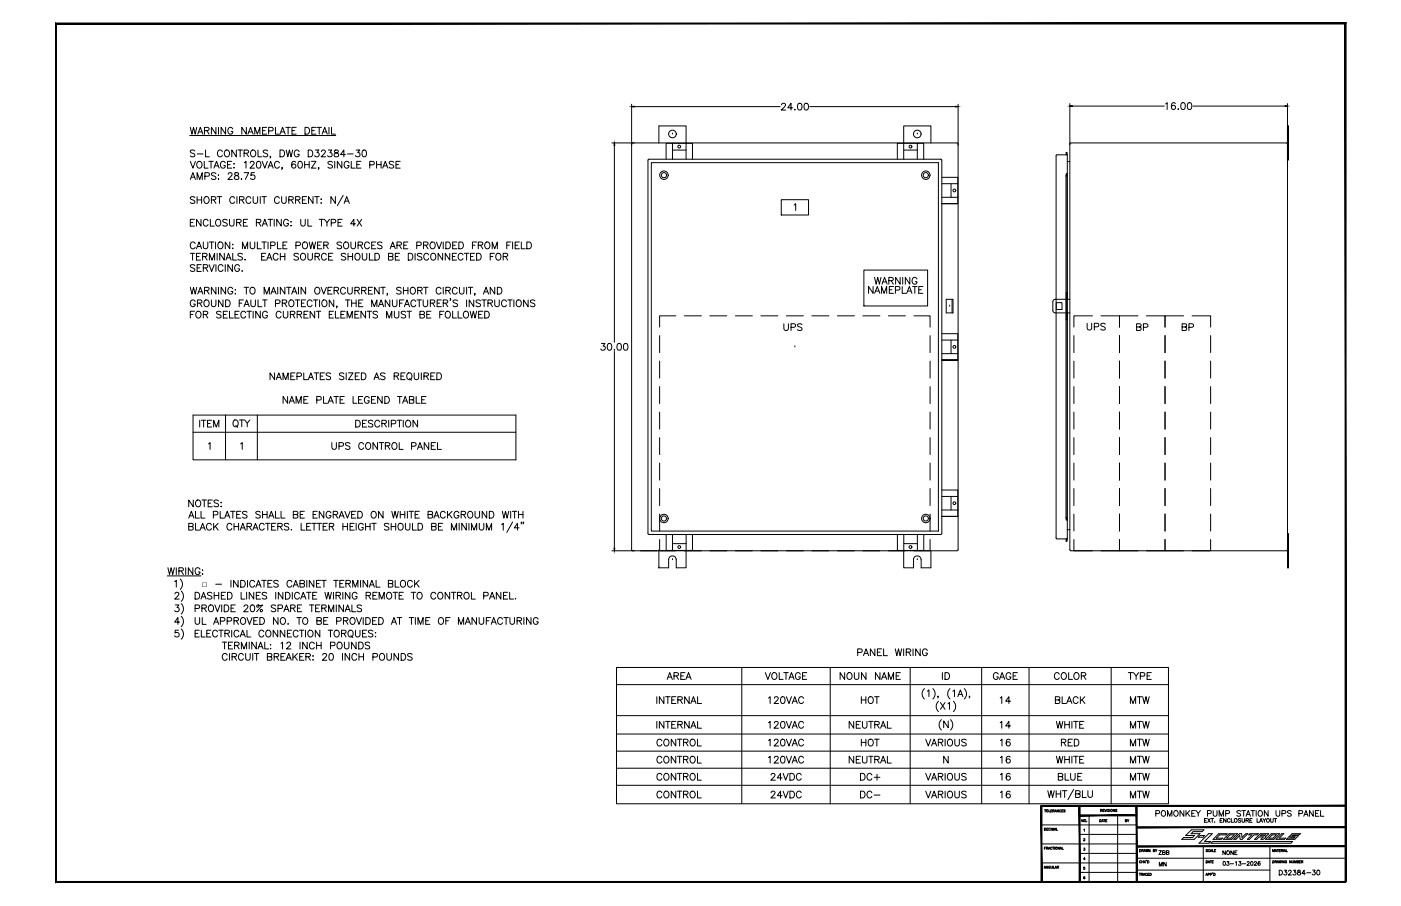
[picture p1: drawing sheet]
<svg xmlns="http://www.w3.org/2000/svg" width="432mm" height="279mm" viewBox="0 0 432 279" stroke-linecap="round" stroke-linejoin="round" font-family="sans-serif">
<defs><g id="words">
<g font-size="5.3">
<text x="239.9" y="35.3">24.00</text>
<text x="358.4" y="34.9">16.00</text>
<text x="268.8" y="88.9">WARNING</text>
<text x="240.6" y="103">UPS</text>
<text x="334.1" y="103">UPS</text>
<text x="349.2" y="103">BP</text>
<text x="363.4" y="103">BP</text>
<text x="184.1" y="109.4">30.00</text>
<text x="86.4" y="125.6">NAME PLATE LEGEND TABLE</text>
<text x="60.7" y="133">ITEM</text>
<text x="70.9" y="133">QTY</text>
<text x="108.7" y="133">DESCRIPTION</text>
<text x="101.2" y="139.7">UPS CONTROL PANEL</text>
<text x="263.5" y="203.6">PANEL WIRING</text>
<text x="204.6" y="210.6">AREA</text>
<text x="234.9" y="210.6">VOLTAGE</text>
<text x="257.9" y="210.6">NOUN NAME</text>
<text x="293.9" y="210.6" transform="rotate(-90 293.9 210.6)">ID</text>
<text x="305.2" y="210.6">GAGE</text>
<text x="324.2" y="210.6">COLOR</text>
<text x="346.8" y="210.6">TYPE</text>
<text x="201.4" y="225.8">INTERNAL</text>
<text x="236" y="225.8">120VAC</text>
<text x="260.7" y="225.8">NEUTRAL</text>
<text x="307.3" y="225.8">14</text>
<text x="324.6" y="225.8">WHITE</text>
<text x="347.5" y="225.8">MTW</text>
<text x="201.4" y="231.4">CONTROL</text>
<text x="236" y="231.4">120VAC</text>
<text x="264.6" y="231.4">HOT</text>
<text x="284.3" y="231.4">VARIOUS</text>
<text x="307.3" y="231.4">16</text>
<text x="326.3" y="231.4">RED</text>
<text x="347.5" y="231.4">MTW</text>
<text x="201.4" y="236.7">CONTROL</text>
<text x="236" y="236.7">120VAC</text>
<text x="260.7" y="236.7">NEUTRAL</text>
<text x="307.3" y="236.7">16</text>
<text x="324.6" y="236.7">WHITE</text>
<text x="347.5" y="236.7">MTW</text>
<text x="201.4" y="247.3">CONTROL</text>
<text x="236.7" y="247.3">24VDC</text>
<text x="264.2" y="247.3">DC-</text>
<text x="284.3" y="247.3">VARIOUS</text>
<text x="307.3" y="247.3">16</text>
<text x="347.5" y="247.3">MTW</text>
</g>
<g font-size="4.9">
<text x="201.4" y="218">INTERNAL</text>
<text x="236" y="218">120VAC</text>
<text x="264.6" y="218">HOT</text>
<text x="307.3" y="218">14</text>
<text x="324.6" y="218">BLACK</text>
<text x="347.5" y="218">MTW</text>
<text x="201.4" y="241.7">CONTROL</text>
<text x="236.7" y="241.7">24VDC</text>
<text x="264.2" y="241.7">DC+</text>
<text x="284.3" y="241.7">VARIOUS</text>
<text x="307.3" y="241.7">16</text>
<text x="325.3" y="241.7">BLUE</text>
<text x="347.5" y="241.7">MTW</text>
</g>
<g font-size="4.4">
<text x="356.3" y="268.5">MN</text>
<text x="393.3" y="270.9">D32384</text>
</g>
<text font-size="4" x="356.3" y="264.6">ZBB</text>
<g font-size="3.5">
<text x="346.1" y="254.7">BY</text>
<text x="333" y="266.3">4</text>
</g>
<text font-size="3.1" x="333" y="269.2">5</text>
<text font-size="2.9" x="62.2" y="181.1">□</text>
<text font-size="2.6" x="401.8" y="270.2">-</text>
</g></defs>
<g fill="none" stroke="#000" stroke-width=".31">
<path d="M58.7 39.3l.5 2.1 .4-2.1 .6 2.1 .4-2.1M66.5 39.3v2.1l-1.3-2.1v2.1M67.3 39.3v2.1M69.5 39.3v2.1l-1.4-2.1v2.1M71.7 39.8a.77 .77 0 0 0-.8-.5 .77 .77 0 0 0-.7 .8 .87 .87 0 0 0 .3 1.1 .87 .87 0 0 0 1.1-.1l.1-.5h-.5M75.9 39.3v2.1l-1.4-2.1v2.1M82.2 39.3h-1.3v2.1h1.3M84.9 39.3v2.1h1.2M88.1 39.3h1.4M88.8 39.3v2.1M91.3 39.3h-1.3v2.1h1.3M94 39.3h.7a1.12 1.12 0 0 1 .7 1 1.12 1.12 0 0 1-.7 1.1h-.7z"/>
<path d="M97.4 39.3h-1.3v2.1h1.3M97.7 39.3h1.4M98.4 39.3v2.1M101.4 39.3v2.1M102.2 39.3v2.1h1.2M194.7 32.1v137.4l.3 .3M195.4 32.9h45M249.6 32.9h45M295.3 32.1v137.4l-.3 .3M329.7 32l.1 137.7 .3 .2 66.4-.1 .3-.3M330.5 32.7h28.4M367.7 32.7h28.4"/>
<path d="M396.8 38.8h.3v10.5h-.3M396.8 32v143.1h.3v-10.5h-.3M397.1 38.8v10.5M58.5 41.8h45M58.7 49.8l.8 2.1 .7-2.1M58.7 55.3l.8-2.1 .7 2.1M58.9 54.6h1M60 46.6l-.5-.3-.8 .3 .1 .5 1.1 .5 .1 .5-.1 .2-.7 .1-.5-.3M60.7 55.3v-2.1l.9 2.1 .7-2.1v2.1M60.7 47.5h1.8M60.9 50.1l.1-.2a.99 .99 0 0 1 1.3 .9 .99 .99 0 0 1-1.3 1l-.4-.7zM60.9 41.4l.8-2.1 .8 2.1"/>
<path d="M61.3 40.7h1M62.9 49.8v2.1h1.2M63 40.3l1.2-.1 .3-.5-.6-.4h-.9v2.1M63.1 54.3h1.2l.2-.8-1.4-.3v2.1M63.4 46.3v2.1h1.1M63.7 40.3l.8 1.1M64.3 49.8h1.4M65 49.8v2.1M65.9 51.9l.8-2.1 .8 2.1M66.2 51.2h1M66.5 53.6l-.5-.4-.7 .2-.1 .5 1.1 .6 .2 .5-.5 .3-.8-.3M67.3 53.9v.3z"/>
<path d="M67.3 55.2v.1zM68.5 46.8a.77 .77 0 0 0-.8-.5 .77 .77 0 0 0-.7 .8v.5a.78 .78 0 0 0 .7 .8 .78 .78 0 0 0 .8-.5M69.3 46.6l.2-.2a.99 .99 0 0 1 1.3 .9 .99 .99 0 0 1-1.3 1l-.4-.7zM69.4 50.3a.76 .76 0 0 0-.8-.5 .76 .76 0 0 0-.7 .8v.5a.74 .74 0 0 0 .8 .8 .74 .74 0 0 0 .7-.8h-.5M70.1 50.8h.8M70.3 53.8l.4-.6h.4l.4 .5-.3 .6-1 1h1.4M71.4 49.8h-1.3v2.1h1.3M72 50.6h.2zM72 51.8h.2zM72.4 53.4v.5l.6 .3a.6 .6 0 0 1 .6 .5 .6 .6 0 0 1-.5 .6h-.7l-.2-.7 .3-.3 .9-.4 .1-.3a.77 .77 0 0 0-1.1-.2zM72.8 46.3v2.1l-1.4-2.1v2.1M73.3 46.3h1.4"/>
<path d="M74 46.3v2.1M74.4 55.2v.1zM75.2 47.3l1.2-.1 .2-.5-.5-.4h-.9v2.1M75.2 53.2h1.4l-1 2.1M75.3 50.2l.5-.4v2.1M75.9 47.3l.7 1.1M76.4 41.4l.8-2.1 .8 2.1M76.7 40.7h1M77.1 50.3l.4-.5h.4l.4 .4-.3 .7-1 1h1.4M77.4 46.6l.2-.2a.99 .99 0 0 1 1.3 .9 .99 .99 0 0 1-1.3 1l-.4-.7zM78.4 53.2h-1l-.1 1a.74 .74 0 0 1 1.1 0 .74 .74 0 0 1-.1 1.1 .74 .74 0 0 1-1.1-.3M78.5 41.4v-2.1l.8 2.1 .8-2.1v2.1"/>
<path d="M79.3 49.9a.66 .66 0 0 1 1 .3l.1 .5a.95 .95 0 0 1-.6 1.2h-.2a1.34 1.34 0 0 1-.3-2zM79.5 46.3v2.1h1.2M80.8 49.8l.8 2.1 .8-2.1M80.9 40.3h.8M82.5 46.6l-.5-.3-.9 .3 .2 .5 1.1 .5 .1 .5-.2 .2-.7 .1-.5-.3M82.6 51.9l.8-2.1 .8 2.1M82.8 40.4l1.2-.1 .1-.8-1.3-.2v2.1M82.9 51.2h1M83.4 48.3h-.2h.2l-.2 .5M86.1 50.3a.77 .77 0 0 0-.9-.5 .77 .77 0 0 0-.6 .8v.5a.78 .78 0 0 0 .6 .8 .78 .78 0 0 0 .9-.5M86.3 41.4l.8-2.1 .8 2.1M86.3 46.3h.7a1.12 1.12 0 0 1 .7 1 1.12 1.12 0 0 1-.7 1.1h-.7z"/>
<path d="M86.6 40.7h1M87 51.8h-.2h.2l-.2 .5M88.2 46.3l.5 2.1 .5-2.1 .5 2.1 .5-2.1M90 40.3h.8M91.1 50.1l-.1-.2a.66 .66 0 0 0-1 .3v1.4a.66 .66 0 0 0 1.1 0 .66 .66 0 0 0-.3-1 .66 .66 0 0 0-.9 .6M92.1 49.9a.66 .66 0 0 1 1 .3l.1 .5a.95 .95 0 0 1-.6 1.2h-.2a1.34 1.34 0 0 1-.3-2zM92.2 46.8a.77 .77 0 0 0-.9-.5 .77 .77 0 0 0-.6 .8v.5a.75 .75 0 0 0 .8 .8 .75 .75 0 0 0 .7-.8h-.5M93.9 50.8h1.4M93.9 49.8v2.1M95 46.3h.7a1.12 1.12 0 0 1 .7 1 1.12 1.12 0 0 1-.7 1.1h-.7zM95.3 49.8v2.1M96 49.8h1.4l-1.4 2.1h1.4"/>
<path d="M96.1 40.3h.8M97.2 46.3h1.1l-.6 .8a.69 .69 0 0 1 .5 1.1 .69 .69 0 0 1-1.2-.2M98.3 51.8h-.2h.2l-.2 .5M99.1 46.8l.4-.5h.4l.4 .4-.3 .7-1 1h1.4M99.3 41.4l.8-2.1 .8 2.1M99.6 40.7h1M101.2 46.3h1.1l-.6 .8a.69 .69 0 0 1 .5 1.1 .69 .69 0 0 1-1.2-.2M102.5 50.1l-.5-.3-.9 .3 .2 .5 1.1 .5 .1 .5-.2 .2-.7 .1-.5-.3M103.2 46.4v.6l.9 .3 .3 .4a.66 .66 0 0 1-.9 .7 .66 .66 0 0 1-.2-1.1l.9-.3 .1-.4a.79 .79 0 0 0-1.1-.2zM103.2 49.8v2.1M105.4 49.8v2.1l-1.4-2.1v2.1M106.5 47.7h-1.5l1-1.4v2.1"/>
<path d="M107.1 47.5h1.8M107.6 50.3a.77 .77 0 0 0-.9-.5 .77 .77 0 0 0-.6 .8v.5a.75 .75 0 0 0 .7 .8 .75 .75 0 0 0 .8-.8h-.5M108.3 49.8v2.1h1.2M109.8 46.3h1.1l-.6 .8a.7 .7 0 0 1 .6 .6 .7 .7 0 0 1-.5 .8 .7 .7 0 0 1-.8-.5M110 50.8h.8M111.3 49.8h-1.3v2.1h1.3M111.9 46.4a.67 .67 0 0 1 1 .3l.1 .5a.9 .9 0 0 1-.8 1.2 1.34 1.34 0 0 1-.3-2zM114 50.9l1.1-.1 .3-.3-.1-.5-1.3-.2v2.1M116.1 50.8h1.4M116.1 49.8v2.1M117.5 49.8v2.1M117.9 51.9l.8-2.1 .8 2.1"/>
<path d="M118.3 51.2h1M121.3 50.1l-.5-.3-.8 .3 .1 .5 1.2 .7v.3l-.5 .3-.8-.3M122 50.8h.9M123.3 49.8h-1.3v2.1h1.3M188.6 44.1h106.4M189.4 44.8v60.8M195 44.1l-.3 .3M199.7 49.3h90.5l-.1 115.5-90.4-.1zM200.7 50.2h88.5v113.6h-88.5zM203.1 44.1v-5.3h8.4v5.3M205.3 49.1v-4.9h8.1v4.9M207.3 41.3h.1"/>
<path d="M207.3 44.2v4.9M207.3 46.3h4.2M211.5 44.2v4.9M276.6 49.1v-4.9h8.1v4.9M278.5 44.1v-5.3h8.4v5.3M278.5 44.2v4.9M278.5 46.3h4.2M282.7 41.3h.1M282.7 44.2v4.9M290.3 54.7h4.9v8.1h-4.9h4.9M290.3 56.7h4.9M293.1 56.7v4.1"/>
<path d="M295 44.1l.3 .3M328.5 54.2l.1-.7h.4l-.1 .7M328.5 54.2h.4M328.5 54.2v105.5M328.6 47.7l-.1-.7h.4l.1 .7M328.9 54.2v105.5M329 47.7h-3.2l-.3 .4v117.8l.3 .3h3.2M329 47.7l-.1 119.2h-.4l.1-.7M329 49.8h.7M329.7 44.4l.3-.3h66.5l.3 .3M58.7 68.6h.8M58.7 78.1h1.3"/>
<path d="M59.4 78.1v2.1M59.9 67.6h-1.2v2.1h1.2M60 61l-.5-.4-.7 .1-.1 .3 .1 .3 1.1 .5 .1 .6-.5 .3-.8-.3M60.2 75.1a.78 .78 0 0 0-.9-.5 .78 .78 0 0 0-.6 .8v.5a.77 .77 0 0 0 .6 .8 .77 .77 0 0 0 .9-.5M60.6 76.7l.7-2.1 .8 2.1M60.6 79.1h.7M60.7 60.6v2.1M60.7 61.7h1.4M60.9 76h.9M61.8 78.1h-1.2v2.1h1.2M62 67.6v2.1l-1.4-2.1v2.1M62.1 60.6v2.1"/>
<path d="M62.4 79.1l1.2-.1 .1-.7-1.3-.2v2.1M62.7 74.6v1.8l.5 .3 .7-.3 .2-1.8M63 61a.78 .78 0 0 1 .9-.3 .78 .78 0 0 1 .6 .7v.5a.8 .8 0 0 1-.9 .9 .8 .8 0 0 1-.8-.9zM63.1 79.1l.7 1.1M64.1 68.1a.76 .76 0 0 0-.8-.5 .76 .76 0 0 0-.6 .8v.5a.76 .76 0 0 0 .6 .8 .76 .76 0 0 0 .8-.5M64.5 74.6h1.4M64.8 67.6v2.1h1.2M65.2 61.7l1.1-.2 .2-.5-.5-.4h-.8v2.1M65.2 74.6v2.1M65.8 61.7l.7 1M66.4 74.6v2.1M66.6 67.9l.2-.2a.98 .98 0 0 1 1.3 1 .98 .98 0 0 1-1.3 .9l-.4-.7z"/>
<path d="M66.9 60.6h1.4M66.9 78.1v2.1M67.5 74.7a.98 .98 0 0 1 1.3 1 .98 .98 0 0 1-1.3 .9l-.4-.7v-.5zM67.6 60.6v2.1M69.1 78.1v2.1l-1.4-2.1v2.1M69.9 79.5h1M70 67.9l-.5-.3-.7 .1-.1 .6 1.1 .5 .2 .6-.5 .3-.9-.3M70.7 67.6v1.5l.6 .6 .7-.3 .1-1.8M70.8 74.6v2.1l-1.4-2.1v2.1M71.6 75.4h.2zM71.6 76.6h.2zM71.7 78.1v2.1h1.2"/>
<path d="M72.3 61.1a.77 .77 0 0 0-.9-.5 .77 .77 0 0 0-.6 .8v.5a.78 .78 0 0 0 .6 .8 .78 .78 0 0 0 .9-.5M72.9 68.6l1.2-.1 .1-.7-1.3-.2v2.1M73 60.6v2.1M73.6 68.6l.7 1.1M73.8 61.7l1.2-.2 .2-.5-.5-.4h-.9v2.1M74.5 61.7l.7 1M74.7 76.7v-2.1l.8 2.1 .8-2.1v2.1M74.7 78.4l-.5-.3-.9 .3 .1 .4 1.1 .5 .2 .3v.3l-.5 .3-.9-.3M75 68.6h.8M76.3 67.6h-1.3v2.1h1.3M77.1 74.6v1.5l.6 .6 .7-.3 .1-1.8M77.3 61.1a.77 .77 0 0 0-.9-.5 .77 .77 0 0 0-.6 .8v.5a.78 .78 0 0 0 .6 .8 .78 .78 0 0 0 .9-.5"/>
<path d="M78 60.6v1.5a.71 .71 0 0 0 .7 .6 .71 .71 0 0 0 .7-.6v-1.5M79 68.6l1.2-.1 .2-.5-.5-.4h-.9v2.1M79.3 74.6v2.1h1.2M79.7 68.6l.7 1.1M80.2 60.6v2.1M80.6 79.1h.8M80.7 60.6h1.4M80.7 74.6h1.4M80.8 69.7l.8-2.1 .8 2.1M81.1 69h1M81.4 60.6v2.1M81.4 74.6v2.1"/>
<path d="M81.9 78.1h-1.3v2.1h1.3M82.5 79.5h1M82.6 67.6h1.4M82.6 74.6v2.1M83.3 67.6v2.1M83.4 75.7l1.2-.1 .2-.3-.1-.5-1.3-.2v2.1M84.5 67.6v2.1M85.5 74.6v2.1h1.2M85.7 78.6a.78 .78 0 0 0-.9-.5 .78 .78 0 0 0-.6 .8v.5a.77 .77 0 0 0 .6 .8 .77 .77 0 0 0 .9-.5M86.1 61.1a.77 .77 0 0 0-.9-.5 .77 .77 0 0 0-.6 .8v.5a.78 .78 0 0 0 .6 .8 .78 .78 0 0 0 .9-.5M86.4 79.1h1.4M86.4 78.1v2.1"/>
<path d="M86.7 67.6v2.1l-1.4-2.1v2.1M86.8 60.6v1.5a.71 .71 0 0 0 .7 .6 .71 .71 0 0 0 .7-.6v-1.5M87.2 75.6h.8M87.8 78.1v2.1M88.5 74.6h-1.3v2.1h1.3M88.9 68.1a.78 .78 0 0 0-.9-.5 .78 .78 0 0 0-.6 .8v.5a.75 .75 0 0 0 .7 .8 .75 .75 0 0 0 .8-.8h-.5M89 61.7l1.2-.2 .2-.5-.5-.4h-.9v2.1M89.6 68.4h.2zM89.7 69.5v.2zM89.7 61.7l.7 1M91.1 61.7l1.2-.2 .2-.5-.5-.4h-.9v2.1M91.2 75.7l1.2-.1 .2-.3-.1-.5-1.3-.2v2.1"/>
<path d="M91.8 61.7l.7 1M92 78.4l-.5-.3-.9 .3 .1 .4 1.1 .5 .2 .3v.3l-.5 .3-.9-.3M92.7 67.6v1.5l.6 .6 .7-.3 .1-1.8M93 78.2a.99 .99 0 0 1 1.2 1 .99 .99 0 0 1-1.2 .9l-.4-.7 .1-.8zM93.2 61.7h.8M93.6 74.7a.98 .98 0 0 1 1.2 1 .98 .98 0 0 1-1.2 .9l-.4-.7v-.5zM94.5 60.6h-1.3v2.1h1.3M94.9 67.6v2.1h1.2M94.9 78.1v1.5l.6 .6 .7-.3 .1-1.8M95.3 74.6l.5 2.1 .5-2.1 .5 2.1 .5-2.1M96.5 60.6v2.1l-1.4-2.1v2.1M97 60.6h1.4"/>
<path d="M97.1 79.1l1.2-.1 .2-.3-.1-.4-1.3-.2v2.1M97.7 60.6v2.1M97.8 79.1l.7 1.1M97.9 75.6h.8M98.4 67.6h1.4M99 61.3v.2zM99 62.5v.2zM99.1 67.6v2.1M99.2 74.6h-1.3v2.1h1.3M99.8 75.6l1.2-.1 .2-.5-.5-.4h-.9v2.1M100 67.6l.8 1v1.1M100.5 75.6l.7 1.1"/>
<path d="M100.6 78.6a.78 .78 0 0 0-.9-.5 .78 .78 0 0 0-.6 .8v.5a.77 .77 0 0 0 .6 .8 .77 .77 0 0 0 .9-.5M101.3 79.1h.8M101.6 67.6l-.8 1M102.1 68.7l1.2-.1 .2-.3-.1-.5-1.3-.2v2.1M102.6 78.1h-1.3v2.1h1.3M103.4 60.6v2.1l-1.4-2.1v2.1M104.2 68.6h.8M105.3 74.9l-.5-.3-.9 .3 .1 .4 1.3 .8v.3l-.5 .3-.9-.3M105.5 67.6h-1.3v2.1h1.3M105.8 60.3l-1.8 3.1M106.1 62.7l.8-2.1 .8 2.1M106.3 74.7a.98 .98 0 0 1 1.2 1 .98 .98 0 0 1-1.2 .9l-.4-.7v-.5z"/>
<path d="M106.4 62h1M106.6 78.4l-.5-.3-.7 .1-.2 .2 .1 .4 1.1 .5 .2 .6-.5 .3-.9-.3M107.3 79.1h1.4M107.3 78.1v2.1M108.2 74.6v1.5l.6 .6 .7-.3 .1-1.8M108.7 78.1v2.1M109.6 69h-1.5l1-1.4v2.1M109.8 78.2a.98 .98 0 0 1 1.2 1 .98 .98 0 0 1-1.2 .9l-.4-.7v-.5zM110.1 67.6l1.4 2.1M110.4 75.6l1.2-.1 .2-.5-.2-.3-1.2-.1v2.1M111.1 75.6l.7 1.1M111.5 67.6l-1.4 2.1"/>
<path d="M111.7 78.1v1.5l.6 .6 .7-.3 .1-1.8M113.9 75.1a.78 .78 0 0 0-.9-.5 .78 .78 0 0 0-.6 .8v.5a.77 .77 0 0 0 .6 .8 .77 .77 0 0 0 .9-.5M113.9 78.1v2.1h1.2M114.6 75.6h.8M115.5 78.1h.7a1.12 1.12 0 0 1 .8 1.1 1.12 1.12 0 0 1-.8 1h-.7zM115.8 74.6h-1.2v2.1h1.2M117.8 74.9l-.6-.3-.7 .1-.1 .2 .1 .4 1.1 .5 .2 .6-.6 .3-.8-.3M119.7 79.1l1.2-.1 .2-.7-1.4-.2v2.1l1.4-.2v-.7l-.4-.2M120.2 76.7l.9-2.1 .7 2.1M120.5 76h1M121.8 79.1h.8M122.3 75.6l1.2-.1 .2-.5-.2-.3-1.2-.1v2.1"/>
<path d="M123 75.6l.7 1.1M123.1 78.1h-1.3v2.1h1.3M124.4 75.6h.8M125.7 74.6h-1.3v2.1h1.3M125.8 78.1h.7a1.12 1.12 0 0 1 .8 1.1 1.12 1.12 0 0 1-.8 1h-.7zM127.9 78.1v2.1M128.4 75.7l1.2-.1 .2-.3-.1-.5-1.3-.2v2.1M130 78.4l-.5-.3-.9 .3 .1 .4 1.1 .5 .2 .3v.3l-.5 .3-.9-.3M130.5 75.6l1.2-.1 .2-.5-.5-.4h-.9v2.1M131.2 75.6l.7 1.1M132.1 78.6a.78 .78 0 0 0-.9-.5 .78 .78 0 0 0-.6 .8v.5a.77 .77 0 0 0 .6 .8 .77 .77 0 0 0 .9-.5M132.9 74.7a.99 .99 0 0 1 1.3 1 .99 .99 0 0 1-1.3 .9l-.4-.7v-.5z"/>
<path d="M133.1 78.2a.99 .99 0 0 1 1.3 1 .99 .99 0 0 1-1.3 .9l-.4-.7 .1-.8zM134.5 74.6l.8 2.1 .8-2.1M136.4 78.1v2.1l-1.4-2.1v2.1M136.6 74.6v2.1M137.4 74.6h.7a1.12 1.12 0 0 1 .7 1.1 1.12 1.12 0 0 1-.7 1h-.7zM138.6 78.1v2.1l-1.4-2.1v2.1M139.4 79.1h.8M139.5 75.6h.8M140.7 78.1h-1.3v2.1h1.3M140.8 74.6h-1.3v2.1h1.3M141.4 74.6h.7a1.12 1.12 0 0 1 .7 1.1 1.12 1.12 0 0 1-.7 1h-.7zM142.7 78.6a.78 .78 0 0 0-.9-.5 .78 .78 0 0 0-.6 .8v.5a.77 .77 0 0 0 .6 .8 .77 .77 0 0 0 .9-.5"/>
<path d="M143.1 78.1h1.4M143.8 78.1v2.1M145 79.1h.8M145.6 75.6h.8M146.3 78.1h-1.3v2.1h1.3M146.9 74.6h-1.3v2.1M146.9 78.1h.7a1.12 1.12 0 0 1 .7 1.1 1.12 1.12 0 0 1-.7 1h-.7zM147.4 75.6l1.2-.1 .2-.5-.5-.4h-.9v2.1M148.1 75.6l.7 1.1M149.8 74.7a.99 .99 0 0 1 1.2 1 .99 .99 0 0 1-1.2 .9l-.4-.7v-.5zM151.1 79.1h.8M151.7 76.7v-2.1l.8 2.1 .8-2.1v2.1"/>
<path d="M152.4 78.1h-1.3v2.1M153.2 78.2a.99 .99 0 0 1 1.2 1 .99 .99 0 0 1-1.2 .9l-.4-.7 .1-.8zM155.1 79.1l1.2-.1 .1-.7-1.3-.2v2.1M155.8 79.1l.7 1.1M156.2 75.6h.8M157.5 74.6h-1.3v2.1M158 74.6v2.1M158.8 75.6h.8M160.1 74.6h-1.3v2.1h1.3M160.7 74.6v2.1h1.2M162.4 74.6h.7a1.12 1.12 0 0 1 .7 1.1 1.12 1.12 0 0 1-.7 1h-.7zM240.8 61.6h8.4v4.7h-8.4z"/>
<path d="M244.8 63.2l.4-.4v2.1M290.3 60.8h4.9M58.7 88.6l.5 2.1 .4-2.1 .6 2.1 .4-2.1M58.7 97h.8M59.9 96h-1.2v2.1M60 81.9l-.5-.3-.7 .1-.1 .2 .1 .4 1.1 .5 .1 .6-.5 .3-.8-.3M60.2 93a.78 .78 0 0 0-.9-.5 .78 .78 0 0 0-.6 .8 .87 .87 0 0 0 .2 1.1 .87 .87 0 0 0 1.1-.1l.2-.5h-.6M60.6 96.3a.96 .96 0 0 1 1.3 .1 .96 .96 0 0 1-.2 1.4 .96 .96 0 0 1-1.3-.2 .96 .96 0 0 1 .2-1.3zM60.7 82.6h.9M60.9 93.5l1.1-.1 .3-.3-.2-.4-1.2-.2v2.1M60.9 90.7l.8-2.1 .8 2.1M61.3 90h1"/>
<path d="M61.6 93.5l.7 1.1M62 81.6h-1.3v2.1h1.3M62.7 82.6l1.1-.1 .3-.3-.2-.4-1.2-.2v2.1M62.7 97l1.1-.1 .3-.3-.2-.4-1.2-.2v2.1M63 89.6l1.2-.1 .3-.3-.2-.4-1.3-.2v2.1M63 92.8a.99 .99 0 0 1 1.5 .3 .99 .99 0 0 1-.4 1.4 1 1 0 0 1-1.3-.4 1 1 0 0 1 .2-1.3zM63.4 82.6l.7 1.1M63.4 97l.7 1.1M63.7 89.6l.8 1.1M64.5 81.6l.7 2.1 .8-2.1M64.5 80.2v-2.1l.8 2.1 .8-2.1v2.1M65.2 92.5v1.5l.5 .6 .7-.3 .1-1.8"/>
<path d="M66.5 88.6v2.1l-1.3-2.1v2.1M66.5 81.6v2.1M67.3 88.6v2.1M68.1 96.3l-.5-.3-.9 .3 .2 .5 1 .4 .2 .3v.3l-.5 .3-.9-.3M68.7 82.1a.76 .76 0 0 0-.8-.5 .76 .76 0 0 0-.7 .8v.5a.76 .76 0 0 0 .7 .8 .76 .76 0 0 0 .8-.5M68.7 92.5v2.1l-1.4-2.1v2.1M68.8 97h.8M69.4 81.6v2.1M69.5 88.6v2.1l-1.4-2.1v2.1M69.5 92.5h.7a1.12 1.12 0 0 1 .8 1 1.12 1.12 0 0 1-.8 1.1h-.7zM69.6 80.2l.8-2.1 .8 2.1M70.1 96h-1.3v2.1h1.3"/>
<path d="M70.7 96v2.1h1.2M71.6 81.6v2.1l-1.4-2.1v2.1M71.7 89.1a.78 .78 0 0 0-.9-.5 .78 .78 0 0 0-.6 .8 .87 .87 0 0 0 .3 1.1 .87 .87 0 0 0 1.1-.1l.1-.5h-.5M72.4 97h.8M72.5 89.3v.2zM72.5 90.5v.2zM73.7 96h-1.3v2.1h1.3M73.7 93.5h.8M73.8 82.1a.78 .78 0 0 0-.8-.5 .78 .78 0 0 0-.7 .8v.5a.75 .75 0 0 0 .8 .8 .75 .75 0 0 0 .7-.8h-.5M74.5 83.6h.2zM75 92.5h-1.3v2.1M75.2 94.6l.8-2.1 .8 2.1"/>
<path d="M75.2 88.6h1.4M75.5 80v.2zM75.5 93.9h1M75.7 96.5a.76 .76 0 0 0-.9-.5 .76 .76 0 0 0-.6 .8 .87 .87 0 0 0 .3 1.1 .87 .87 0 0 0 1.1-.1l.1-.2M75.9 88.6v2.1M76.1 96h1.4M76.8 96v2.1M77.2 88.9a.96 .96 0 0 1 1.4 .1 .96 .96 0 0 1-.2 1.4 .96 .96 0 0 1-1.3-.2 .96 .96 0 0 1 .1-1.3zM77.3 92.5v1.5l.6 .6 .7-.3 .1-1.8M78 96v2.1M79.5 92.5v2.1h1.2M80.2 96v2.1l-1.4-2.1v2.1"/>
<path d="M80.9 92.5h1.4M81.4 90.7v-2.1l.8 2.1 .8-2.1v2.1M81.6 92.5v2.1M82.2 80.2l.8-2.1 .8 2.1M82.4 96.5a.76 .76 0 0 0-.9-.5 .76 .76 0 0 0-.6 .8 .87 .87 0 0 0 .3 1.1 .87 .87 0 0 0 1.1-.1l.1-.5h-.5M83.5 90.7l.8-2.1 .8 2.1M83.8 90h1M84.9 93.6l1.2-.1 .1-.8-1.3-.2v2.1M85.6 88.6v2.1M86.6 96.5a.78 .78 0 0 0-.9-.5 .78 .78 0 0 0-.6 .8 .87 .87 0 0 0 .3 1.1 .87 .87 0 0 0 1.1-.1l.1-.2M87 93.5l1.2-.1 .1-.7-1.3-.2v2.1M87.3 96v1.5l.6 .6 .7-.3 .1-1.8"/>
<path d="M87.7 93.5l.7 1.1M87.8 88.6v2.1l-1.4-2.1v2.1M88.3 88.6h1.4M89 88.6v2.1M89.2 92.8a.96 .96 0 0 1 1.4 .1 .96 .96 0 0 1-.2 1.4 .96 .96 0 0 1-1.4-.2 .96 .96 0 0 1 .2-1.3zM89.5 97l1.2-.1 .1-.7-1.3-.2v2.1M89.9 90.7l.8-2.1 .8 2.1M90.2 90h1M90.2 97l.7 1.1M91 92.5h1.4M91.6 97l1.2-.1 .1-.7-1.3-.2v2.1M91.7 92.5v2.1"/>
<path d="M92 88.6v2.1M92.3 97l.7 1.1M92.9 93.5h.8M93.7 97h.8M94.2 88.6v2.1l-1.4-2.1v2.1M94.2 92.5h-1.3v2.1h1.3M95 96h-1.3v2.1h1.3M96.2 93a.76 .76 0 0 0-.9-.5 .76 .76 0 0 0-.6 .8 .86 .86 0 0 0 .3 1.1 .86 .86 0 0 0 1.1-.1l.1-.2M96.6 92.5h1.4M97 96v2.1l-1.4-2.1v2.1M97.2 88.9a.99 .99 0 0 1 1.4 .3 .99 .99 0 0 1-.4 1.4 1 1 0 0 1-1.2-.4 1 1 0 0 1 .2-1.3zM97.3 92.5v2.1"/>
<path d="M97.5 96h1.4M98.2 96v2.1M98.5 92.5v2.1M99 88.6l.8 2.1 .8-2.1M99.4 92.8a.96 .96 0 0 1 1.3 .1 .96 .96 0 0 1-.1 1.4 .96 .96 0 0 1-1.4-.2 .96 .96 0 0 1 .2-1.3zM101.1 89.6h.8M101.5 97h.8M102.4 88.6h-1.3v2.1h1.3M102.8 96h-1.3v2.1h1.3M102.9 92.5v2.1l-1.4-2.1v2.1M103 89.6l1.2-.1 .1-.7-1.3-.2v2.1M103.4 96v2.1h1.2"/>
<path d="M103.7 89.6l.7 1.1M103.9 94.5h-.2h.2l-.2 .5M105.1 97h.8M106.4 96h-1.3v2.1h1.3M106.5 89.1a.78 .78 0 0 0-.9-.5 .78 .78 0 0 0-.6 .8 .87 .87 0 0 0 .2 1.1 .87 .87 0 0 0 1.2-.1l.1-.2M106.5 92.5h1.4M107 98.1v-2.1l.8 2.1 .8-2.1v2.1M107.2 88.6v1.5l.6 .6 .7-.3 .1-1.8M107.2 92.5v2.1M108.4 93.5h1.4M108.4 92.5v2.1M109.4 89.6l1.2-.1 .2-.3-.1-.4-1.3-.2v2.1"/>
<path d="M109.4 97h.8M109.8 92.5v2.1M110.1 89.6l.7 1.1M110.6 93.5h.8M110.7 96h-1.3v2.1h1.3M111.5 89.6l1.2-.1 .1-.7-1.3-.2v2.1M111.9 92.5h-1.3v2.1h1.3M112.2 89.6l.7 1.1M112.7 96v2.1l-1.4-2.1v2.1M113.2 96h1.4M113.6 89.6h.8M113.9 96v2.1"/>
<path d="M114.6 94.6v-2.1l.8 2.1 .8-2.1v2.1M114.9 88.6h-1.3v2.1h1.3M116.4 96.3l-.6-.3-.8 .3 .1 .5 1.1 .4 .2 .3v.3l-.6 .3-.8-.3M116.6 94.6l.9-2.1 .8 2.1M116.9 88.6v2.1l-1.4-2.1v2.1M116.9 93.9h1M117.3 88.6h1.4M118 88.6v2.1M119.1 98.1v-2.1l.9 2.1 .8-2.1v2.1M119.4 90.6h-.1h.1l-.1 .5M120.1 92.5v2.1l-1.4-2.1v2.1M120.9 92.5v1.5l.6 .6 .7-.3 .1-1.8"/>
<path d="M121.5 96v1.5l.7 .6 .7-.3v-1.8M123.1 93.5h.8M123.6 88.9l-.5-.3-.9 .3 .2 .5 1 .4 .2 .3v.3l-.5 .3-.9-.3M124.3 89.6h1.4M124.3 88.6v2.1M124.4 92.5h-1.3v2.1M124.6 94.6l.8-2.1 .8 2.1M124.9 93.9h1M125 96.3l-.5-.3-.9 .3 .2 .5 1 .4 .2 .3v.3l-.5 .3-.9-.3M125.4 96h1.4M125.7 88.6v2.1M126.1 96v2.1"/>
<path d="M126.6 88.9a.96 .96 0 0 1 1.4 .2 .96 .96 0 0 1-.2 1.3 .96 .96 0 0 1-1.3-.2 .96 .96 0 0 1 .1-1.3zM128.1 93a.78 .78 0 0 0-.8-.5 .78 .78 0 0 0-.7 .8 .87 .87 0 0 0 .3 1.1 .87 .87 0 0 0 1.1-.1l.1-.2M128.5 92.5h1.4M128.7 89.6l1.2-.1 .2-.3-.1-.4-1.3-.2v2.1M129.2 92.5v2.1M129.4 97l1.2-.1 .2-.3-.1-.4-1.3-.2v2.1l1.3-.2 .1-.5-.5-.4M129.4 89.6l.7 1.1M130.4 92.5v1.5l.6 .6 .7-.3 .1-1.8M130.5 88.6h1.4M131.2 88.6v2.1M131.5 97h.8M132.6 93.5l1.2-.1 .2-.3-.1-.4-1.3-.2v2.1"/>
<path d="M132.8 96h-1.3v2.1h1.3M133.3 93.5l.7 1.1M134.7 93.5h.8M135.5 97h.8M135.9 89.1a.76 .76 0 0 0-.9-.5 .76 .76 0 0 0-.6 .8 .87 .87 0 0 0 .3 1.1 .87 .87 0 0 0 1.1-.1l.1-.2M136 92.5h-1.3v2.1h1.3M136.6 93.5l1.2-.1 .1-.7-1.3-.2v2.1M136.6 88.6v2.1M136.8 96h-1.3v2.1M137.3 93.5l.7 1.1M137.4 89.6l1.2-.1 .1-.7-1.3-.2v2.1M137.4 96.3a.96 .96 0 0 1 1.4 .1 .96 .96 0 0 1-.2 1.4 .96 .96 0 0 1-1.3-.2 .96 .96 0 0 1 .1-1.3z"/>
<path d="M138.1 89.6l.7 1.1M138.9 92.2h-.2h.2l-.2 .5M139.5 96v2.1h1.2M140.9 89.1a.76 .76 0 0 0-.9-.5 .76 .76 0 0 0-.6 .8 .86 .86 0 0 0 .3 1.1 .86 .86 0 0 0 1.1-.1l.1-.2M141 92.8l-.5-.3-.9 .3 .2 .5 1 .4 .2 .3v.3l-.5 .3-.9-.3M141.2 96v2.1h1.2M141.6 88.6v1.5l.6 .6 .7-.3 .1-1.8M143 96.3a.96 .96 0 0 1 1.4 .1 .96 .96 0 0 1-.2 1.4 .96 .96 0 0 1-1.3-.2 .96 .96 0 0 1 .1-1.3zM143.8 88.6v2.1M143.8 92.5v2.1M144.3 88.6h1.4M144.9 96l.5 2.1 .5-2.1 .5 2.1 .5-2.1"/>
<path d="M145 88.6v2.1M146 92.5v2.1l-1.4-2.1v2.1M146.4 90.6h-.2h.2l-.2 .5M147.5 97h.8M148.1 92.8l-.5-.3-.9 .3 .2 .5 1 .4 .2 .3v.3l-.5 .3-.9-.3M148.5 92.5h1.4M148.8 96h-1.3v2.1h1.3M149 90.7l.8-2.1 .8 2.1M149.2 92.5v2.1M149.3 90h1M149.4 96h.7a1.12 1.12 0 0 1 .7 1 1.12 1.12 0 0 1-.7 1.1h-.7zM150.4 93.5l1.2-.1 .1-.7-1.3-.2v2.1"/>
<path d="M151.1 93.5l.7 1.1M152.5 88.6v2.1l-1.4-2.1v2.1M152.5 92.5v1.5l.6 .6 .7-.3 .1-1.8M153.3 88.6h.7a1.12 1.12 0 0 1 .7 1 1.12 1.12 0 0 1-.7 1.1h-.7zM156.1 93a.78 .78 0 0 0-.9-.5 .78 .78 0 0 0-.6 .8 .87 .87 0 0 0 .2 1.1 .87 .87 0 0 0 1.2-.1l.1-.2M156.5 92.5h1.4M157.2 92.5v2.1M158.4 92.5v2.1M159.3 92.8a.96 .96 0 0 1 1.3 .1 .96 .96 0 0 1-.1 1.4 .96 .96 0 0 1-1.4-.2 .96 .96 0 0 1 .2-1.3zM162.8 92.5v2.1l-1.4-2.1v2.1M164.9 92.8l-.5-.3-.9 .3 .2 .5 1 .4 .2 .3v.3l-.5 .3-.9-.3M208.3 97.4h-5v3.5"/>
<path d="M210.9 97.4h5.3M218.8 97.4h5.2M226.7 97.4h5.2M234.5 97.4h5.3M250.2 97.4h5.3M258.1 97.4h5.2M266 97.4h5.2M266.3 83.3h19.6v11.1h-19.6zM273.8 97.4h5.3M281.7 97.4h5v3.5M291.6 92.3h2.1v4.2h-2.1zM292.7 94.4h.1"/>
<path d="M293.4 92.3v4.2M325.5 93.3h1.8v2.1h-1.8zM329 92.3v-2.1h-.4v8.4h.4v-2.1M329.7 92.3h-4.4a.79 .79 0 0 0-.8 .8v2.6l.5 .7 4.7 .1M336.7 97.4h-5.7v3.5M339.3 97.4h5.7v3.5v-3.5h5.7M353.4 97.4h5.7v3.5v-3.5h5.7M367.4 97.4h5.7v3.5M84.6 115v2.1l-1.4-2.1v2.1M85.1 117.1l.8-2.1 .8 2.1M85.4 116.4h1M87.2 117.1v-2.1l.8 2.1 .8-2.1v2.1"/>
<path d="M89.6 116h.8M90.9 115h-1.3v2.1h1.3M91.5 116.1l1.2-.1 .2-.3-.1-.5-1.3-.2v2.1M93.6 115v2.1h1.2M95 117.1l.8-2.1 .8 2.1M95.3 116.4h1M96.8 115h1.4M97.5 115v2.1M98.7 116h.8M100 115h-1.3v2.1h1.3M101.9 115.3l-.5-.3-.9 .3 .1 .4 1.1 .5 .2 .3v.3l-.5 .3-.9-.3M106 115.3l-.5-.3-.7 .1-.1 .6 1.1 .5 .2 .6-.5 .3-.9-.3"/>
<path d="M106.7 115v2.1M107.4 115h1.4l-1.4 2.1h1.4M109.5 116h.8M110.8 115h-1.3v2.1h1.3M111.4 115h.7a1.12 1.12 0 0 1 .7 1 1.12 1.12 0 0 1-.7 1.1h-.7zM115.3 117.1l.8-2.1 .8 2.1M115.6 116.4h1M118.7 115.3l-.5-.3-.7 .1-.1 .6 1.1 .5 .2 .6-.5 .3-.9-.3M121.5 116l1.2-.1 .2-.3-.1-.4-1.3-.2v2.1M122.2 116l.7 1.1M123.6 116h.8M124.9 115h-1.3v2.1h1.3"/>
<path d="M125.8 115.1a.99 .99 0 0 1 1.2 .9 .99 .99 0 0 1-1.2 1l-.4-.7 .1-.8zM126.3 116.7l.6 .6M127.7 115v1.5l.5 .6 .7-.3 .2-1.8M129.9 115v2.1M130.7 116l1.1-.1 .3-.3-.1-.4-1.3-.2v2.1M131.4 116l.7 1.1M132.8 116h.7M134 115h-1.2v2.1h1.2M134.6 115h.7a1.12 1.12 0 0 1 .8 1 1.12 1.12 0 0 1-.8 1.1h-.7zM189.4 108.4v60.7M203.3 103.5v5.2M203.3 111.4v5.2"/>
<path d="M203.3 119.2v5.3M245 107h.1M286.7 103.5v5.2M286.7 111.4v5.2M286.7 119.2v5.3M290.3 102.9h4.9v8.1h-4.9h4.9M290.3 104.9h4.9M290.3 109.1h4.9M293.1 104.9v4.2M331 103.5v5.2M331 111.4v5.2M331 119.2v5.3"/>
<path d="M345 103.5v5.2M345 111.4v5.2M345 119.2v5.3M359.1 103.5v5.2M359.1 111.4v5.2M359.1 119.2v5.3M373.1 103.5v5.2M373.1 111.4v5.2M373.1 119.2v5.3M59.5 128h99.5v13.8h-99.5zM59.5 133.3h99.5M64.3 136.9l.4-.4v2.1"/>
<path d="M69.5 128v13.8M74.1 136.9l.6-.4v2.1M79.3 128v13.8M203.3 127.1v5.2M203.3 135v5.2M286.7 127.1v5.2M286.7 135v5.2M331 127.1v5.2M331 135v5.2M345 127.1v5.2M345 135v5.2M359.1 127.1v5.2"/>
<path d="M359.1 135v5.2M373.1 127.1v5.2M373.1 135v5.2M58.2 159.8l.8-2.1 .8 2.1M58.5 159.1h1M59.6 154.2v2.1l-1.4-2.1v2.1M60.3 157.7v2.1h1.2M60.5 154.5a.96 .96 0 0 1 1.3 .1 .96 .96 0 0 1-.1 1.4 .96 .96 0 0 1-1.4-.2 .96 .96 0 0 1 .2-1.3zM62 157.7v2.1h1.2M62.3 154.2h1.3M62.9 154.2v2.1M64.2 155.2h.8"/>
<path d="M65.4 154.2h-1.2v2.1h1.2M65.8 158.8l1.2-.1 .2-.3-.1-.5-1.3-.2v2.1M67.4 154.5l-.6-.3-.8 .3 .1 .5 1.1 .4 .2 .3v.3l-.6 .3-.8-.3M67.9 157.7v2.1h1.1M68.1 156.2h.1zM68.2 154.9v.2zM69.3 159.8l.7-2.1 .8 2.1M69.6 159.1h.9M71.1 157.7h1.4M71.8 157.7v2.1M72.9 158.7h.8M74.2 157.7h-1.3v2.1h1.3"/>
<path d="M76.1 158l-.5-.3-.9 .3 .2 .5 1 .4 .2 .3v.3l-.5 .3-.9-.3M80.2 158l-.5-.3-.9 .3 .2 .5 1 .4 .2 .3v.3l-.5 .3-.9-.3M80.9 158.7h1.4M80.9 157.7v2.1M82.3 157.7v2.1M82.8 159.8l.8-2.1 .8 2.1M83.1 159.1h1M84.9 157.7v2.1h1.2M86.6 157.7v2.1h1.2M90.4 158.7l1.2-.1 .2-.5-.5-.4h-.9v2.1l1.3-.2 .1-.5-.5-.4M92.5 158.7h.8M93.8 157.7h-1.3v2.1h1.3"/>
<path d="M96.5 158.7h.8M97.8 157.7h-1.3v2.1h1.3M99.8 157.7v2.1l-1.4-2.1v2.1M102 158.2a.77 .77 0 0 0-.9-.5 .77 .77 0 0 0-.6 .8 .87 .87 0 0 0 .3 1.1 .87 .87 0 0 0 1.1-.1l.1-.5h-.5M102.7 158.7l1.2-.1 .2-.5-.5-.4h-.9v2.1M103.4 158.7l.7 1.1M104.5 159.8l.8-2.1 .8 2.1M104.8 159.1h1M106.3 157.7l.8 2.1 .8-2.1M108.4 158.7h.8M109.7 157.7h-1.3v2.1h1.3M110.3 157.7h.7a1.12 1.12 0 0 1 .7 1 1.12 1.12 0 0 1-.7 1.1h-.7z"/>
<path d="M114.6 158a.96 .96 0 0 1 1.3 .1 .96 .96 0 0 1-.1 1.4 .96 .96 0 0 1-1.4-.2 .96 .96 0 0 1 .2-1.3zM118.1 157.7v2.1l-1.4-2.1v2.1M120.8 157.7l.5 2.1 .5-2.1 .5 2.1 .5-2.1M123.4 158.7h1.4M123.4 157.7v2.1M124.8 157.7v2.1M125.6 157.7v2.1M126 157.7h1.4M126.7 157.7v2.1M128 158.7h.8M129.2 157.7h-1.2v2.1h1.2M131.9 158.7l1.2-.1 .3-.5-.6-.4h-.9v2.1l1.3-.2 .2-.5-.6-.4"/>
<path d="M133.7 159.8l.8-2.1 .8 2.1M134 159.1h1M137.2 158.2a.76 .76 0 0 0-.8-.5 .76 .76 0 0 0-.7 .8 .87 .87 0 0 0 .3 1.1 .87 .87 0 0 0 1.1-.1l.1-.2M137.9 157.7v2.1M138.4 158.6l.9 1.2M139.3 157.7l-1.4 1.4M141.4 158.2a.77 .77 0 0 0-.8-.5 .77 .77 0 0 0-.7 .8 .87 .87 0 0 0 .3 1.1 .87 .87 0 0 0 1.1-.1l.1-.5h-.5M142.1 158.7l1.2-.1 .2-.5-.5-.4h-.9v2.1M142.8 158.7l.7 1.1M144.3 158a.96 .96 0 0 1 1.4 .1 .96 .96 0 0 1-.2 1.4 .96 .96 0 0 1-1.3-.2 .96 .96 0 0 1 .1-1.3zM146.4 157.7v1.5l.6 .6 .7-.3 .1-1.8M150 157.7v2.1l-1.4-2.1v2.1"/>
<path d="M150.8 157.7h.7a1.12 1.12 0 0 1 .7 1 1.12 1.12 0 0 1-.7 1.1h-.7zM154.8 157.7l.5 2.1 .5-2.1 .5 2.1 .5-2.1M157.4 157.7v2.1M157.9 157.7h1.4M158.6 157.7v2.1M159.8 158.7h1.4M159.8 157.7v2.1M161.2 157.7v2.1M203.3 142.8v5.3M203.3 150.7v5.2M203.3 158.5v5.3M286.7 142.8v5.3"/>
<path d="M286.7 150.7v5.2M286.7 158.5v5.3M290.3 151.1h4.9v8.2h-4.9h4.9M290.3 157.3h4.9M290.3 153.1h4.9M293.1 153.1v4.2M328.5 159.7l.1 .7h.4l-.1-.7M328.5 159.7h.4M331 142.8v5.3M331 150.7v5.2M331 158.5v5.3M345 142.8v5.3"/>
<path d="M345 150.7v5.2M345 158.5v5.3M359.1 142.8v5.3M359.1 150.7v5.2M359.1 158.5v5.3M373.1 142.8v5.3M373.1 150.7v5.2M373.1 158.5v5.3M51.5 177.6h10.4M51.8 175.1l.4 2.1 .5-2.1 .5 2.1 .5-2.1M53.8 179.4l.5-.4v2.1M54.3 175.1v2.1"/>
<path d="M55.1 176.1l1.2-.1 .1-.7-1.3-.2v2.1M55.5 178.6a2.16 2.16 0 0 1 0 3.2M55.8 176.1l.7 1.1M57.2 175.1v2.1M58.2 162.4l1.2-.1 .1-.7-1.3-.2v2.1l1.2-.1 .2-.6-.5-.4M59.4 175.1v2.1l-1.4-2.1v2.1M60.3 161.4v2.1h1.2M61.6 175.6a.78 .78 0 0 0-.8-.5 .78 .78 0 0 0-.7 .8v.5a.75 .75 0 0 0 .8 .8 .75 .75 0 0 0 .7-.8h-.5M61.7 163.5l.8-2.1 .8 2.1M62 162.8h.9M62.4 175.8v.2zM62.4 177v.2z"/>
<path d="M65.2 161.9a.78 .78 0 0 0-.9-.5 .78 .78 0 0 0-.7 .8v.5a.77 .77 0 0 0 .7 .8 .77 .77 0 0 0 .9-.5M65.8 161.4v2.1M66.4 162.3l.8 1.2M67.2 161.4l-1.4 1.4M71.2 179v2.1M71.4 161.9a.76 .76 0 0 0-.8-.5 .76 .76 0 0 0-.6 .8v.5a.76 .76 0 0 0 .6 .8 .76 .76 0 0 0 .8-.5M72.1 161.4v2.1M72.1 162.4h1.4M73.4 179v2.1l-1.4-2.1v2.1M73.5 161.4v2.1M74 163.5l.8-2.1 .8 2.1M74.2 179h.7a1.12 1.12 0 0 1 .7 1 1.12 1.12 0 0 1-.7 1.1h-.7z"/>
<path d="M74.3 162.8h1M76.1 162.4l1.2-.1 .1-.7-1.3-.2v2.1M76.3 179v2.1M76.8 162.4l.7 1.1M77.9 163.5l.8-2.1 .8 2.1M78.2 162.8h1M78.5 179.5a.76 .76 0 0 0-.9-.5 .76 .76 0 0 0-.6 .8v.5a.76 .76 0 0 0 .6 .8 .76 .76 0 0 0 .9-.5M80.7 179h1.4M81.4 179v2.1M81.4 161.9a.78 .78 0 0 0-.8-.5 .78 .78 0 0 0-.7 .8v.5a.77 .77 0 0 0 .6 .8 .77 .77 0 0 0 .9-.5M81.8 161.4h1.4M82.5 161.4v2.1"/>
<path d="M82.6 180h.8M83.7 162.4h.8M83.9 179h-1.3v2.1h1.3M85 161.4h-1.3v2.1h1.3M85.6 162.4l1.2-.1 .1-.7-1.3-.2v2.1M85.8 179.3l-.5-.3-.7 .1-.1 .6 1.1 .5 .2 .6-.5 .3-.9-.3M86.3 162.4l.7 1.1M89 161.7l-.5-.3-.9 .3 .1 .4 1.1 .5 .2 .3v.3l-.5 .3-.9-.3M89.7 163.4h.2zM90 179.5a.78 .78 0 0 0-.9-.5 .78 .78 0 0 0-.6 .8v.5a.77 .77 0 0 0 .6 .8 .77 .77 0 0 0 .9-.5M92.5 180l1.1-.1 .3-.5-.6-.4h-.8v2.1l1.2-.2 .2-.5-.6-.4M92.8 161.4v2.1h1.2"/>
<path d="M94.5 162.4h.8M94.6 179v2.1M95.8 161.4h-1.3v2.1h1.3M96.1 161.4h1.4M96.7 179v2.1l-1.4-2.1v2.1M96.8 161.4v2.1M97.5 180h.8M97.7 161.4h1.4M98.4 161.4v2.1M98.8 179h-1.3v2.1h1.3M99.1 179h1.4M99.6 162.4h.8"/>
<path d="M99.8 179v2.1M100.9 161.4h-1.3v2.1h1.3M101.5 162.4l1.2-.1 .1-.7-1.3-.2v2.1M102.2 162.4l.7 1.1M102.8 179h1.4M103.5 179v2.1M104.7 180h.8M105.7 162.4h1.4M105.7 161.4v2.1M106 179h-1.3v2.1h1.3M106.6 180l1.2-.1 .1-.7-1.3-.2v2.1M107.1 161.4v2.1"/>
<path d="M107.3 180l.7 1.1M107.9 162.4h.8M109.2 161.4h-1.3v2.1h1.3M109.8 161.4v2.1M111.1 179v2.1M112 161.9a.78 .78 0 0 0-.9-.5 .78 .78 0 0 0-.6 .8v.5a.75 .75 0 0 0 .7 .8 .75 .75 0 0 0 .8-.8h-.5M112.7 162.4h1.4M112.7 161.4v2.1M113.3 179v2.1l-1.4-2.1v2.1M114.1 161.4v2.1M114.6 161.4h1.4M115.3 161.4v2.1"/>
<path d="M115.9 179v2.1h1.2M119.7 180l1.2-.1 .1-.7-1.3-.2v2.1l1.3-.2v-.7l-.4-.2M119.9 161.7l-.5-.3-.7 .1-.2 .2 .1 .4 1.1 .5 .2 .6-.5 .3-.9-.3M120.6 162.4h1.4M120.6 161.4v2.1M121.8 179v2.1h1.2M122 161.4v2.1M122.9 161.7l.2-.2a.98 .98 0 0 1 1.2 .9 .98 .98 0 0 1-1.2 1l-.4-.7zM123.6 179.3l.2-.2a.98 .98 0 0 1 1.2 .9 .98 .98 0 0 1-1.2 1l-.4-.7zM124.9 161.4v1.5l.7 .6 .7-.3v-1.8M127.1 179.5a.76 .76 0 0 0-.9-.5 .76 .76 0 0 0-.6 .8v.5a.76 .76 0 0 0 .6 .8 .76 .76 0 0 0 .9-.5M127.1 161.4v2.1h1.3"/>
<path d="M127.8 179v2.1M128.3 179.9l.9 1.2M128.8 161.4h.7a1.12 1.12 0 0 1 .8 1 1.12 1.12 0 0 1-.8 1.1h-.7zM129.2 179l-1.4 1.4M133 162.4l1.2-.1 .1-.7-1.3-.2v2.1l1.3-.2v-.7l-.4-.2M135.1 162.4h.8M136.4 161.4h-1.3v2.1h1.3M139.1 163.5v-2.1l.8 2.1 .8-2.1v2.1M141.5 161.4v2.1M143.7 161.4v2.1l-1.4-2.1v2.1M144.5 161.4v2.1M145.3 163.5v-2.1l.8 2.1 .8-2.1v2.1"/>
<path d="M147.7 161.4l.1 1.8 .5 .3 .7-.3 .1-1.8M149.9 163.5v-2.1l.8 2.1 .8-2.1v2.1M154.6 161.8l.5-.4v2.1M158 161l-1.8 3.2M160 162.8h-1.5l1-1.4v2.1M160.8 161.1h-.2h.2l-.2 .5M161.4 161.1h-.2h.2l-.2 .5M188.6 169.9h106.4M203.1 169.9h.1M203.1 175.1h.1M203.1 169.9v5.2M203.3 166.4v3.5h5"/>
<path d="M205.3 164.8v4.9h8.1v-4.9M207.3 172.6h.1M207.3 167.7h4.2M207.3 164.8v4.9M211.5 169.9v5.2h-3.1v-2.5a1.17 1.17 0 0 0-1.2-1.2 1.17 1.17 0 0 0-1.1 1.2v2.5h-3M211.5 164.8v4.9M276.6 164.8v4.9h8.1v-4.9M278.5 169.9v5.2h3.1l-.1-2.5a1.17 1.17 0 0 1 1.2-1.2 1.17 1.17 0 0 1 1.2 1.2M278.6 167.7h4.1M278.6 164.8v4.9M282.7 172.6h.1M282.7 164.8v4.9"/>
<path d="M286.7 166.4v3.5M286.9 169.9v5.2h-3v-2.5M329 166.2h.1M329 163.4h.7M331 166.4v3.5M339.3 169.9h5.7v-3.5v3.5M353.4 169.9h5.7v-3.5v3.5M373.1 166.4v3.5h-5.7M53.9 183.2l.4-.5 .6 .1 .2 .3-.3 .7-1 1h1.4M54 186.6h1.1l-.6 .8a.69 .69 0 0 1 .6 1.1 .69 .69 0 0 1-1.3-.3M55 194.3h-1l-.1 .9a.75 .75 0 0 1 1.2 0 .75 .75 0 0 1-.2 1.1 .75 .75 0 0 1-1.1-.3M55.4 191.8h-1.6l1-1.3v2"/>
<path d="M55.8 182.3a2.16 2.16 0 0 1 0 3.2M55.8 186.2a2.16 2.16 0 0 1 0 3.1M55.8 190a2.16 2.16 0 0 1 0 3.2M55.8 193.9a2.16 2.16 0 0 1 0 3.2M60.1 182.7h.7a1.12 1.12 0 0 1 .8 1 1.12 1.12 0 0 1-.8 1.1h-.7zM60.1 187.7l1.2-.1 .2-.3-.1-.6-1.3-.1v2.1M60.1 190.5v1.5l.6 .5 .7-.3 .1-1.7M60.1 195.3h.8M61.4 194.3h-1.3v2.1h1.3M61.9 184.8l.8-2.1 .8 2.1M62 194.3v2.1h1.2M62.2 187.6l1.2-.2 .1-.7-1.3-.1v2.1"/>
<path d="M62.2 184.1h1M62.3 190.5v2h1.2M62.9 187.6l.7 1.1M63.7 195.3h.8M64.6 186.7a.98 .98 0 0 1 1.3 .9 .98 .98 0 0 1-1.3 .9l-.4-.7v-.4zM65 194.3h-1.3v2.1h1.3M65.3 183l-.5-.3-.9 .3 .2 .5 1 .4 .2 .3v.3l-.5 .3-.9-.3M65.8 192.5l.8-2 .8 2M66 182.7v2.1M66 183.7h1.4M66.1 191.8h1M66.2 186.6l.8 2.1 .8-2.1"/>
<path d="M66.5 180.2h1.8M67 194.8a.76 .76 0 0 0-.9-.5 .76 .76 0 0 0-.6 .8 .86 .86 0 0 0 .3 1.2 .86 .86 0 0 0 1.1-.2l.1-.2M67.4 182.7v2.1M67.4 194.3h1.4M67.9 191.6l1.2-.2 .2-.3-.1-.5-1.3-.1v2M68.1 194.3v2.1M68.2 183.7h.8M68.3 186.6v2.1M68.5 198h1.4M69.1 186.6h.7a1.12 1.12 0 0 1 .7 1 1.12 1.12 0 0 1-.7 1.1h-.7zM69.2 198v2.1M69.3 195.3l1.2-.1 .2-.3-.1-.4-1.3-.2v2.1"/>
<path d="M69.5 182.7h-1.3v2.1h1.3M70 191.6l1.2-.2 .2-.3-.1-.5-1.3-.1v2M70 195.3l.7 1.1M70.1 182.7h.7a1.12 1.12 0 0 1 .7 1 1.12 1.12 0 0 1-.7 1.1h-.7zM70.4 199h.8M71.2 187.6h.8M71.4 194.3v2.1M71.7 198h-1.3v2.1h1.3M72.1 191.4l1.2-.1 .2-.3-.1-.4-1.3-.1v2M72.3 199l1.2-.1 .1-.7-1.3-.2v2.1M72.5 186.6h-1.3v2.1h1.3M72.8 191.4l.7 1.1"/>
<path d="M73 199l.7 1.1M73.6 194.8a.78 .78 0 0 0-.9-.5 .78 .78 0 0 0-.6 .8 .87 .87 0 0 0 .3 1.2 .87 .87 0 0 0 1.1-.2l.1-.2M74 196.4l.8-2.1 .8 2.1M74.3 182.7v2.1h1.2M74.3 195.7h1M74.5 190.6a.98 .98 0 0 1 1.2 .9 .98 .98 0 0 1-1.2 .9l-.4-.7v-.4zM75.2 187.1l.4-.5h.4l.4 .4-.3 .7-1 1h1.4M76 182.7v2.1M76.1 190.5l.8 2 .8-2M76.1 194.3v2.1h1.2M76.8 198v2.1M77.4 186.7a.67 .67 0 0 1 1 .3l.1 .4a.91 .91 0 0 1-.8 1.3 1.34 1.34 0 0 1-.3-2z"/>
<path d="M78.2 182.7v2.1l-1.4-2.1v2.1M78.2 191.4h.8M78.9 181.1l.8-2.1 .8 2.1M79 198v2.1l-1.4-2.1v2.1M79 183.7h.8M79.2 180.4h1M79.5 190.5h-1.3v2h1.3M79.6 186.6l.2 .4-.5 .3-.2-.4 .3-.3 .7 .1 .8-.1-1.8 2.1M79.8 199.4h1M80.1 190.5h.7a1.12 1.12 0 0 1 .7 1 1.12 1.12 0 0 1-.7 1h-.7zM80.3 182.7h-1.3v2.1h1.3M81.3 194.8a.78 .78 0 0 0-.9-.5 .78 .78 0 0 0-.6 .8 .87 .87 0 0 0 .3 1.2 .87 .87 0 0 0 1.1-.2l.1-.2"/>
<path d="M81.6 198v2.1h1.2M82.1 194.6a.96 .96 0 0 1 1.3 .2 .96 .96 0 0 1-.1 1.3 .96 .96 0 0 1-1.4-.1 .96 .96 0 0 1 .2-1.4zM82.2 183l-.5-.3-.9 .3 .2 .5 1 .4 .2 .3v.3l-.5 .3-.9-.3M83.4 198.7v.2zM83.4 199.9v.2zM85 186.9l-.5-.3-.9 .3 .2 .5 1 .4 .2 .3v.3l-.5 .3-.9-.3M85 182.7v2.1M85.6 194.3v2.1l-1.4-2.1v2.1M85.7 187.7l1.2-.1 .1-.9-1.3-.1v2.1M85.7 190.5v2l-1.4-2v2M86.6 190.7a.96 .96 0 0 1 1.3 .2 .96 .96 0 0 1-.1 1.3 .96 .96 0 0 1-1.4-.1 .96 .96 0 0 1 .2-1.4zM86.6 198.4l.5-.4v2.1"/>
<path d="M87.2 182.7v2.1l-1.4-2.1v2.1M87.5 188.7l.8-2.1 .8 2.1M87.8 194.3v2.1l-1.4-2.1v2.1M87.8 188h1M88 182.7h.7a1.12 1.12 0 0 1 .7 1 1.12 1.12 0 0 1-.7 1.1h-.7zM88.4 198.5l.4-.5 .6 .1 .2 .3-.3 .7-1 1h1.4M88.6 195.3h.8M88.7 192.4h.2zM89.6 187.6l1.2-.2 .1-.7-1.3-.1v2.1M89.9 194.3h-1.3v2.1h1.3M90.1 182.7v2.1M90.3 187.6l.7 1.1"/>
<path d="M90.4 181.1l.7-2.1 .8 2.1M90.7 180.4h1M91.5 190.5h1.4M91.7 187.6h.8M91.9 194.8a.78 .78 0 0 0-.9-.5 .78 .78 0 0 0-.6 .8 .87 .87 0 0 0 .2 1.2 .87 .87 0 0 0 1.2-.2l.1-.2M92.2 190.5v2M92.3 183.2a.77 .77 0 0 0-.9-.5 .77 .77 0 0 0-.6 .8 .87 .87 0 0 0 .2 1.1 .87 .87 0 0 0 1.2-.1l.1-.2M92.3 194.3h1.4M92.5 198v2.1M92.7 184.8l.8-2.1 .8 2.1M93 186.6h-1.3v2.1h1.3M93 184.1h1"/>
<path d="M93 194.3v2.1M93.5 190.7a.96 .96 0 0 1 1.3 .2 .96 .96 0 0 1-.1 1.3 .96 .96 0 0 1-1.4-.1 .96 .96 0 0 1 .2-1.4zM94.2 194.3v2.1M94.5 182.7h1.4M94.7 198v2.1l-1.4-2.1v2.1M95.1 194.6a.96 .96 0 0 1 1.3 .2 .96 .96 0 0 1-.1 1.3 .96 .96 0 0 1-1.4-.1 .96 .96 0 0 1 .2-1.4zM95.2 182.7v2.1M95.4 186.6h1.4M96.1 186.6v2.1M96.4 183.7h.8M96.9 198.5a.77 .77 0 0 0-.9-.5 .77 .77 0 0 0-.6 .8v.5a.78 .78 0 0 0 .6 .8 .78 .78 0 0 0 .9-.5M97.3 187.6h.8"/>
<path d="M97.6 199h1.4M97.6 198v2.1M97.7 182.7h-1.3v2.1h1.3M97.7 191.4l1.2-.1 .1-.7-1.3-.1v2l1.3-.1 .1-.6-.5-.4M98.6 186.6h-1.3v2.1h1.3M98.6 194.3v2.1l-1.4-2.1v2.1M99 198v2.1M99.2 187.6l1.2-.2 .1-.7-1.3-.1v2.1M99.8 191.4h.8M99.9 187.6l.7 1.1M100.2 182.7l.5 2.1 .5-2.1 .5 2.1 .5-2.1M101.1 190.5h-1.3v2h1.3"/>
<path d="M101.2 194.3h1.4M101.3 188.7v-2.1l.8 2.1 .8-2.1v2.1M101.9 199.1l1.2-.1 .1-.8-1.3-.2v2.1M101.9 194.3v2.1M102.8 182.7v2.1M103.4 194.5a.98 .98 0 0 1 1.2 .9 .98 .98 0 0 1-1.2 .9l-.4-.7 .1-.8zM103.6 183.7l1.2-.1 .2-.5-.5-.4h-.9v2.1M103.7 186.6v2.1M103.8 191.6l1.2-.2 .2-.3-.1-.5-1.3-.1v2M104.1 198.3l.2-.2a.98 .98 0 0 1 1.2 1 .98 .98 0 0 1-1.2 .9l-.4-.7zM104.3 183.7l.7 1.1M105.3 195.3l1.1-.1 .3-.3-.1-.4-1.3-.2v2.1"/>
<path d="M105.7 182.7v2.1M105.9 186.6v2.1l-1.4-2.1v2.1M105.9 191.4l1.2-.1v-.7l-1.2-.1v2M106 195.3l.7 1.1M106.2 198v1.5a.71 .71 0 0 0 .6 .6 .71 .71 0 0 0 .7-.6v-1.5M106.4 188.7l.7-2.1 .9 2.1M106.6 191.4l.7 1.1M106.7 188h1M107.4 194.6a.96 .96 0 0 1 1.4 .2 .96 .96 0 0 1-.2 1.3 .96 .96 0 0 1-1.3-.1 .96 .96 0 0 1 .1-1.4zM107.8 182.7v2.1l-1.4-2.1v2.1M108.1 190.7a.96 .96 0 0 1 1.3 .2 .96 .96 0 0 1-.2 1.3 .96 .96 0 0 1-1.3-.1 .96 .96 0 0 1 .2-1.4zM108.1 196l.7 .6"/>
<path d="M108.5 186.6v2.1h1.1M108.7 181.1v-2.1l.8 2.1 .8-2.1v2.1M109.6 194.3v1.5l.6 .6 .6-.3 .2-1.8M109.7 198v2.1l-1.3-2.1v2.1M109.9 190.5l.7 2 .8-2M110 183.2a.77 .77 0 0 0-.8-.5 .77 .77 0 0 0-.7 .8 .87 .87 0 0 0 .3 1.1 .87 .87 0 0 0 1.1-.1l.1-.5h-.4M110.6 198h.7a1.12 1.12 0 0 1 .7 1.1 1.12 1.12 0 0 1-.7 1h-.7zM111.4 186.9l-.4-.3-1 .3 .3 .5 1 .4 .1 .3v.3l-.4 .3-1-.3M111.7 195.3h.8M112 190.5v2M112.7 190.5h.7a1.12 1.12 0 0 1 .8 1 1.12 1.12 0 0 1-.8 1h-.7zM112.8 183.7l1.2-.1 .2-.5-.5-.4h-.9v2.1"/>
<path d="M113.1 194.3h-1.4v2.1h1.4M113.5 183.7l.7 1.1M113.8 181.1l.8-2.1 .8 2.1M113.9 198.3l-.5-.3-.9 .3 .2 .5 1.1 .5 .1 .5-.2 .2-.6 .1-.6-.3M114.1 180.4h1M114.8 191.4h.8M114.9 194.6l-.5-.3-.9 .3 .2 .5 1 .4 .2 .3v.3l-.5 .3-.9-.3M114.9 183.7h.8M115.6 195.1h.2zM115.6 196.3h.2zM116.1 190.5h-1.3v2h1.3M116.2 182.7h-1.3v2.1h1.3"/>
<path d="M116.7 190.5h.7a1.12 1.12 0 0 1 .8 1 1.12 1.12 0 0 1-.8 1h-.7zM116.8 184.8v-2.1l.8 2.1 .8-2.1v2.1M119.3 183a.96 .96 0 0 1 1.4 .1 .96 .96 0 0 1-.2 1.4 .96 .96 0 0 1-1.3-.2 .96 .96 0 0 1 .1-1.3zM120.6 192.5l.8-2 .8 2M120.9 191.8h1M121.1 182.7h1.4M121.8 182.7v2.1M122.4 190.5h1.4M123 183.7h.8M123.1 190.5v2M124.3 182.7h-1.3v2.1h1.3M126.1 190.5h1.4"/>
<path d="M126.7 182.7h1.4M126.8 190.5v2M127.4 182.7v2.1M128 190.5v2M128.7 183a.96 .96 0 0 1 1.4 .1 .96 .96 0 0 1-.2 1.4 .96 .96 0 0 1-1.3-.2 .96 .96 0 0 1 .1-1.3zM128.8 192.5v-2l.8 2 .8-2v2M131.2 191.4h.8M132.5 190.5h-1.3v2h1.3M134.3 183.2a.77 .77 0 0 0-.9-.5 .77 .77 0 0 0-.6 .8 .87 .87 0 0 0 .3 1.1 .87 .87 0 0 0 1.1-.1l.1-.2M135.1 183a.96 .96 0 0 1 1.4 .1 .96 .96 0 0 1-.2 1.4 .96 .96 0 0 1-1.4-.2 .96 .96 0 0 1 .2-1.3zM135.3 190.7a.96 .96 0 0 1 1.4 .2 .96 .96 0 0 1-.2 1.3 .96 .96 0 0 1-1.4-.1 .96 .96 0 0 1 .2-1.4zM137.4 191.4h.8"/>
<path d="M138.6 182.7v2.1l-1.4-2.1v2.1M138.7 190.5h-1.3v2M139.1 182.7h1.4M139.8 182.7v2.1M141 183.7l1.2-.1 .2-.5-.5-.4h-.9v2.1M141.3 192.5v-2l.8 2 .8-2v2M141.7 183.7l.7 1.1M143.4 182.8a.98 .98 0 0 1 1.2 .9 .98 .98 0 0 1-1.2 1l-.4-.7v-.5zM143.4 192.5l.8-2 .8 2M143.7 191.8h1M145.3 182.7v2.1h1.2M146.9 190.5v2l-1.4-2v2"/>
<path d="M147.7 190.5v1.5l.6 .5 .7-.3 .1-1.7M149.1 183.8l1.2-.1 .1-.8-1.3-.2v2.1M149.9 191.4h.8M150.9 184.8l.8-2.1 .8 2.1M151.2 190.5h-1.3v2M151.2 184.1h1M151.4 192.5l.8-2 .8 2M151.7 191.8h1M154.4 182.7v2.1l-1.4-2.1v2.1M154.9 191a.77 .77 0 0 0-.9-.6 .77 .77 0 0 0-.6 .9 .87 .87 0 0 0 .2 1.1 .87 .87 0 0 0 1.2-.2l.1-.2M155.2 183.7h.8M155.3 190.5h1.4"/>
<path d="M156 190.5v2M156.5 182.7h-1.3v2.1h1.3M157.1 182.7v2.1h1.2M157.2 190.5v1.5l.6 .5 .7-.3 .1-1.7M158.8 184.7h.2zM159.4 191.4l1.2-.1 .1-.7-1.3-.1v2M160.1 191.4l.7 1.1M161.5 190.5v2M163.7 190.5v2l-1.4-2v2M165.9 191a.77 .77 0 0 0-.9-.6 .77 .77 0 0 0-.6 .9 .87 .87 0 0 0 .2 1.1 .87 .87 0 0 0 1.2-.2l.1-.5h-.5M70 202a.77 .77 0 0 0-.9-.5 .77 .77 0 0 0-.6 .8v.5a.78 .78 0 0 0 .6 .8 .78 .78 0 0 0 .9-.5M70.7 201.5v2.1"/>
<path d="M71.5 202.5l1.2-.1 .2-.5-.5-.4h-.9v2.1M72.2 202.5l.7 1.1M74.4 200.1v-2.1l.8 2.1 .8-2.1v2.1M75 202a.77 .77 0 0 0-.9-.5 .77 .77 0 0 0-.6 .8v.5a.78 .78 0 0 0 .6 .8 .78 .78 0 0 0 .9-.5M75.7 201.5v1.5l.6 .6a.65 .65 0 0 0 .8-.6v-1.5M77.9 201.5v2.1M78.4 201.5h1.4M79.1 201.5v2.1M79.5 200.1l.8-2.1 .8 2.1M82.4 202.5l1.2-.1 .2-.5-.5-.4h-.9v2.1l1.3-.2 .1-.5-.5-.4M84.5 202.5l1.2-.1 .2-.5-.5-.4h-.9v2.1M85.2 202.5l.7 1.1"/>
<path d="M86.6 202.5h.8M87.9 201.5h-1.3v2.1h1.3M88.2 203.6l.8-2.1 .8 2.1M88.5 202.9h1M90.3 201.5v2.1M90.8 202.4l.9 1.2M91.7 201.5l-1.4 1.4M92.4 202.5h.8M93.7 201.5h-1.3v2.1h1.3M94.3 202.5l1.2-.1 .2-.5-.5-.4h-.9v2.1M95 202.5l.7 1.1M96.4 202.3h.2z"/>
<path d="M96.5 203.4v.2zM99.5 202l.4-.5h.4l.4 .4-.3 .7-1 1h1.4M101.7 201.6a.67 .67 0 0 1 1 .3l.1 .5a.93 .93 0 0 1-.6 1.2h-.2a1.34 1.34 0 0 1-.3-2zM105.6 201.5v2.1M107.8 201.5v2.1l-1.4-2.1v2.1M109.9 202a.76 .76 0 0 0-.8-.5 .76 .76 0 0 0-.6 .8v.5a.76 .76 0 0 0 .6 .8 .76 .76 0 0 0 .8-.5M110.6 202.5h1.4M110.6 201.5v2.1M112 201.5v2.1M114.9 202.6l1.2-.1 .1-.8-1.3-.2v2.1M117.3 201.6a.99 .99 0 0 1 1.3 1 .99 .99 0 0 1-1.3 .9l-.4-.7 .1-.8zM119.2 201.5v1.5a.71 .71 0 0 0 .7 .6 .71 .71 0 0 0 .7-.6v-1.5"/>
<path d="M122.8 201.5v2.1l-1.4-2.1v2.1M123.6 201.5h.7a1.12 1.12 0 0 1 .8 1.1 1.12 1.12 0 0 1-.8 1h-.7zM127 201.8l-.5-.3-.7 .1-.2 .2 .1 .4 1.1 .5 .2 .6-.5 .3-.9-.3M190 205.8h170.1v42.1h-170.1zM190 211.1h170.1M228.6 205.8v42.1M255.9 205.8v42.1M280.5 205.8v42.1M284.9 212.4a2.16 2.16 0 0 0 0 3.2M285.8 213.2l.5-.4v2.1M287.5 212.4a2.16 2.16 0 0 1 0 3.2M289.2 214.7h-.2h.2l-.2 .6"/>
<path d="M289.2 216.3a2.16 2.16 0 0 0 0 3.1M289.9 216.7l1.4 2.1M291.3 216.7l-1.4 2.1M292.1 217.1l.6-.4v2.1M292.8 212.4a2.16 2.16 0 0 0 0 3.2M293.7 213.2l.5-.4v2.1M293.8 216.3a2.16 2.16 0 0 1 0 3.1M295.2 214.9l.8-2.1 .8 2.1M295.5 214.2h1M297.2 212.4a2.16 2.16 0 0 1 0 3.2M298.9 214.7h-.2h.2l-.2 .6M302.6 205.8v42.1"/>
<path d="M317.2 205.8v42.1M342.5 205.8v42.1M190 220.7h170.1M190 226.4h170.1M190 231.6h170.1M190 236.9h170.1M290.2 221.9a2.16 2.16 0 0 0 0 3.2M292.2 222.3v2.1l-1.3-2.1v2.1M292.2 233.2v2.1l-1.3-2.1v2.1M292.9 221.9a2.16 2.16 0 0 1 0 3.2M190 242.2h170.1M321 254.4h29.3"/>
<path d="M321.9 255.4l.4 .1-.1 .5-.3 .1zM321.9 249.7h.5M322.1 249.7v.7M322.6 255.7h.3M322.9 243.8l.5 2.1 .5-2.1 .5 2.1 .5-2.1M323 255.4h-.4v.7h.4M323.3 249.7v.7h.4M323.7 255.5a.29 .29 0 0 0-.4 0 .29 .29 0 0 0 0 .4 .29 .29 0 0 0 .4 0M323.9 250.1h.2M323.9 255.4v.7M324.2 256.1v-.7l.3 .7 .2-.7v.7M324.3 249.7h-.4v.7h.4"/>
<path d="M324.5 250.1l.5-.3-.5-.1v.7M324.7 250.1l.3 .3M324.9 256.1l.3-.7 .2 .7M325 255.8h.3M325.1 250.4l.3-.7 .2 .7M325.2 250.2h.3M325.5 243.8v2.1M325.5 244.8h1.4M325.6 255.4v.7h.4M326.3 249.7v.7l-.5-.7v.7M326.9 243.8v2.1M327 249.9a.29 .29 0 0 0-.4 0 .29 .29 0 0 0 0 .4 .29 .29 0 0 0 .4-.1"/>
<path d="M327.2 250.1h.3M327.4 243.8h1.4M327.7 249.7h-.5v.7h.5M328.1 243.8v2.1M328.3 249.8h-.5l.5 .4-.1 .2-.4-.1M330.9 243.4l-1.8 3.2M331.5 244.8l1.2-.1 .1-.7-1.3-.2v2.1l1.3-.2v-.7l-.4-.2M332.7 257.3h17.6M333.6 243.8v2.1h1.2M333.9 252.7v.7l-.5-.7v.7M334 258.8l.3-.1-.4 .6h.5M334.1 255.8l.1-.1v.7"/>
<path d="M334.9 253.4h.1M335.3 243.8v1.5l.6 .6 .7-.3 .1-1.8M335.7 251.5v20.5M338.9 252.7l.5 .2-.1 .5h-.4zM339.2 249.9h.4v-.2l-.4-.1v.7M339.4 249.9l.2 .4M339.5 253.4l.3-.7 .3 .7M339.6 253.2h.4M339.9 249.9h.2M340.1 252.7h.5M340.3 249.6h-.4v.7h.4M340.4 252.7v.7"/>
<path d="M340.4 249.6l.3 .7 .3-.7M340.8 253.1h.2M341.1 249.6v.7M341.2 252.7h-.4v.7h.4M341.8 249.7h-.4l.4 .4-.4 .1M342.1 249.6v.7M343.5 249.6v.7l-.4-.7v.7M344.2 249.7h-.4l.4 .4-.4 .1M344.5 251.5v20.5M356.2 250.9l1-.1 .1-.7-1.1-.1v1.7M358.1 250.2l.1-.1a.82 .82 0 0 1 1.1 .7 .82 .82 0 0 1-1.1 .8l-.3-.5zM359.8 251.7v-1.7l.7 1.7 .7-1.7v1.7"/>
<path d="M361.9 250.2l.2-.1a.82 .82 0 0 1 1 .7 .82 .82 0 0 1-1 .8l-.3-.5zM364.2 258.8l.6-.5h2.7l.7-.6h-2.8l1.8-1.8h3.9l-.6 .6h-2.8l-.6 .6h2.7l-1.7 1.7zM364.9 250v1.7l-1.2-1.7v1.7M365.5 250v1.7M366 250.7l.7 1M366.7 250l-1.2 1.2M367.3 250.8h.7M368.4 250h-1.1v1.7h1.1M368.6 250l.7 .8v.9M369.3 258.2l.6-.5h1.4l-.5 .5zM370 250l-.7 .8M371.2 253h.5"/>
<path d="M372 252.4h-.8v1.2h.8M372.2 250.9l1-.1 .1-.7-1.1-.1v1.7M372.2 252.4l.8 1.2M373 252.4l-.8 1.2M373.3 252.4h.7M373.6 252.4v1.2M373.8 259.5h24.6l-.6 .5h-24.5zM373.9 258.8l1.7-1.7h2.6l-.4 .4h-1.9l-1 1h1.9l-.4 .3zM373.9 250v1.2l.5 .5 .6-.2 .1-1.5M374.4 253.5h.1M375.8 251.7v-1.7l.6 1.7 .7-1.7v1.7M376 253h.5"/>
<path d="M376.8 252.4h-.8v1.2h.8M377.1 258.8l1.7-1.7h2.6l-1.8 1.7zM377.8 250.9l1-.1 .1-.7-1.1-.1v1.7M377.9 252.4v1.2l-.8-1.2v1.2M378.1 258.5l1-1h1.3l-1 1zM379.1 252.7a.44 .44 0 0 0-.5-.3 .44 .44 0 0 0-.3 .5v.2a.44 .44 0 0 0 .3 .5 .44 .44 0 0 0 .5-.3M379.5 252.4v1.2h.7M380.3 258.8l1.7-1.7h.7l.1 1.2 1.2-1.2h.6l-1.8 1.7h-.6l-.1-1.1-1.2 1.1zM382.4 250.2l-.4-.2-.8 .2 .2 .4 1 .6v.3l-.4 .2-.8-.2M382.4 252.6l-.7-.1v.3l.6 .3 .1 .3-.3 .2-.5-.2M382.7 250h1.2M382.8 252.4v.9l.3 .3 .4-.2 .1-1"/>
<path d="M383.3 250v1.7M384 253l.7-.1 .1-.4-.8-.1v1.2M384 251.7l.7-1.7 .7 1.7M384.3 251.2h.8M384.4 253l.4 .6M384.9 257.5l.4-.4h2.5l-.4 .4h-.9l-1.4 1.3h-.6l1.3-1.3zM385.2 253h.5M385.6 250h1.1M385.9 252.4h-.7v1.2h.7M386.1 250v1.7M386.7 258.8l1.8-1.7h2.5l-1.6 1.7h-.8l.8-.7h-1.3l-.8 .7zM387.2 250v1.7"/>
<path d="M387.4 252.4v1.2h.7M388.1 250.1a.82 .82 0 0 1 1 .7 .82 .82 0 0 1-1 .8l-.3-.5zM388.2 253.6l.5-1.2 .4 1.2M388.4 253.2h.6M388.5 257.7l.2-.2h1.3l-.3 .2zM389.2 252.4l.5 .6v.6M390.1 258.8l1.7-1.7h2.6l-1.8 1.7zM390.1 252.4l-.4 .6M390.8 250v1.7l-1.1-1.7v1.7M391.6 252.4v.9l.4 .3 .4-.2v-1M392.1 257.5h1.3l-1 1h-1.3zM392.7 252.4h.8"/>
<path d="M393.1 252.4v1.2M393.3 250v1.2l.5 .5 .6-.2v-1.5M393.3 258.8l1.7-1.7h.7l-1.4 1.4h1.9l-.4 .3zM395.1 250.9l1-.1 .1-.7-1.1-.1v1.7M396.5 258.8l.4-.3h1.9l.3-.4h-1.9l1-1h2.6l-.4 .4h-1.9l-.3 .2h2l-1.1 1.1zM398 250.2l-.4-.2-.8 .2 .2 .4 1 .6v.3l-.4 .2-.8-.2M400.3 250.9l1-.1 .1-.7-1.1-.1v1.7M401.8 251.7l.7-1.7 .7 1.7M402.1 251.2h.8M404.7 250v1.7l-1.1-1.7v1.7M405.4 250.8h.7M406.5 250h-1.1v1.7h1.1"/>
<path d="M407 250v1.7h1M321 266.1h29.3M321 260.3h29.3M321.8 267.8l.3-.7 .2 .7M321.9 261.6h.3M321.9 267.6h.3M322.3 261.2h-.4v.7M322.5 261.6l.5-.2-.5-.2v.7M322.7 261.6l.3 .3M323 267.1v.7l-.5-.7v.7M323.1 261.9l.3-.7 .2 .7M323.2 261.7h.3"/>
<path d="M323.7 267.3a.3 .3 0 0 0-.4-.1 .3 .3 0 0 0 0 .5 .3 .3 0 0 0 .4-.1l-.2-.1M323.9 267.1l.2 .7 .3-.2v-.5M324.3 261.4a.29 .29 0 0 0-.5 0 .29 .29 0 0 0 0 .4 .29 .29 0 0 0 .5 0M324.4 261.2h.5M324.6 261.2v.7M324.7 267.1v.7h.4M325 261.2v.7M325.1 267.8l.3-.7 .3 .7M325.2 267.6h.4M325.8 267.4h.5v-.2l-.5-.1v.7M326.1 267.4l.2 .4M326.5 261.2v.7l-.4-.7v.7"/>
<path d="M326.7 261.9l.2-.7 .3 .7M326.8 261.7h.3M327.4 261.2v.7h.4M332.7 263.2h17.6M332.7 269h17.6M334 261.5h.4l-.2 .3 .2 .2-.2 .2-.3-.1M334.4 270.4h-.1a.31 .31 0 0 0-.4 .3 .31 .31 0 0 0 .5 .2l-.1-.3-.3 .2M350.3 272h.1M350.3 268.3h41.1M350.3 264.7h64.6M351.1 269.3h.5M351.2 262l.4 .1-.1 .5-.3 .1z"/>
<path d="M351.3 269.3v.7M351.7 265.6a.3 .3 0 0 0-.5 0 .3 .3 0 0 0 0 .4 .3 .3 0 0 0 .4 0h.1M351.7 269.6l.5-.2-.5-.1v.7M351.9 262.3l.5-.2-.5-.1v.7M351.9 265.7h.5M351.9 265.4v.7M352 269.6l.2 .4M352.1 262.3l.3 .4M352.3 270l.3-.7 .3 .7M352.4 265.4v.7M352.4 269.8h.4M352.5 262.7l.3-.7 .2 .7"/>
<path d="M352.6 262.4h.3M352.6 265.4v.7M352.8 265.7l.3 .4M353.1 265.4l-.5 .5M353.1 262l.2 .7 .2-.7 .2 .7 .1-.7M353.4 265.3l-.1 .2M353.5 269.5a.3 .3 0 0 0-.4 0 .3 .3 0 0 0 0 .4 .3 .3 0 0 0 .4 0v-.1M353.7 265.4l.4 .1-.1 .6h-.3zM353.7 269.6h.3M354.2 269.3h-.5v.7h.5M354.4 269.3a.39 .39 0 0 1 .4 .2 .39 .39 0 0 1 0 .4l-.4 .1zM354.5 262v.7l-.5-.7v.7"/>
<path d="M369.5 260l3-2.9h1.1l-2.4 2.4h2l-.6 .5zM370.9 261v11M371.6 270l.3-.7 .3 .7M371.7 265.4l.4 .1v.6h-.4zM371.7 269.8h.4M372.2 262.1h-.5l.5 .5h-.5M372.3 266.1l.3-.7 .3 .7M372.3 269.7l.4-.1 .1-.2-.5-.1v.7M372.4 265.9h.4M372.9 262.1a.29 .29 0 0 0-.5 0 .29 .29 0 0 0 0 .4 .29 .29 0 0 0 .5 0M372.9 265.4h.5M373 262.7l.3-.7 .2 .7"/>
<path d="M373 269.7l.4-.1 .1-.2-.5-.1v.7M373.1 262.4h.3M373.2 265.4v.7M373.6 265.7h.2M373.7 262v.7h.4M373.8 269.2l-.1 .2M374 265.4h-.4v.7h.4M374.1 269.3l.4 .2-.1 .5h-.3zM374.3 262.3h.2M374.7 262h-.4v.7h.4M377.1 265.8a.54 .54 0 0 1 .6 .5 .54 .54 0 0 1-.6 .5l-.2-.4zM377.7 262.4v1.2l-.8-1.2v1.2"/>
<path d="M378.2 265.7h.6l-.4 .4a.39 .39 0 0 1 .3 .7 .39 .39 0 0 1-.6-.1M379.2 266.4h1M380.1 262.4v1.2l-.8-1.2v1.2M380.6 262.9h.4M380.8 265.9l.3-.2v1.2M381.3 262.4h-.7v1.2h.7M381.8 265.7h.7l-.4 .4a.39 .39 0 0 1 .3 .7 .39 .39 0 0 1-.7-.1M382.9 266.4h1M384.4 266l.2-.3 .4 .2-.7 1h.8M386.6 266l.2-.3 .5 .2-.8 1h.8M388.4 265.9l-.1-.1a.53 .53 0 0 0-.6 .5 .53 .53 0 0 0 .6 .5 .37 .37 0 0 0 0-.6 .37 .37 0 0 0-.6 .3M391.4 261v11"/>
<path d="M392.3 265.4l.4 .1-.1 .6h-.3zM392.3 262.7v-.7l.2 .7 .3-.7v.7M393 265.7l.4-.2-.4-.1v.7M393 262.7l.2-.7 .3 .7M393.1 262.4h.3M393.2 265.7l.2 .4M393.6 266.1l.2-.7 .3 .7M393.6 262h.4M393.8 262v.7M394.2 265.4l.2 .7 .1-.7 .2 .7 .2-.7M394.2 262.3h.3M394.7 262h-.5v.7h.5"/>
<path d="M394.8 262.3h.4l.1-.3h-.5v.7M395.1 265.4v.7M395.1 262.3l.2 .4M395.5 262v.7M395.7 262.7l.3-.7 .3 .7M395.8 265.4v.7l-.4-.7v.7M395.8 262.4h.4M396.4 262v.7h.4M396.6 265.6a.29 .29 0 0 0-.5 0 .29 .29 0 0 0 0 .4 .29 .29 0 0 0 .5 0l-.2-.2M398 265.4v.7l-.5-.7v.7M398.2 265.4l.2 .7 .3-.1v-.6M399 266.1v-.7l.2 .7 .3-.7v.7"/>
<path d="M399.8 265.7h.4v-.2l-.4-.1v.7h.4l-.1-.4M400.5 265.7h.2M400.9 265.4h-.4v.7M401.1 265.7h.4l.1-.2-.5-.1v.7M401.3 265.7l.3 .4M406 268.4a.66 .66 0 0 1 .8 .7 .66 .66 0 0 1-.8 .6l-.2-.5z"/>
<circle cx="204.6" cy="54" r="1.3"/>
<circle cx="204.6" cy="54" r=".79"/>
<circle cx="207.3" cy="41.3" r="1.17"/>
<circle cx="209.3" cy="45.2" r=".43"/>
<circle cx="280.6" cy="45.2" r=".43"/>
<circle cx="282.7" cy="41.3" r="1.17"/>
<circle cx="285.3" cy="54" r="1.3"/>
<circle cx="285.3" cy="54" r=".79"/>
<circle cx="294.1" cy="58.7" r=".43"/>
<circle cx="294.1" cy="107" r=".43"/>
<circle cx="204.6" cy="159.9" r="1.3"/>
<circle cx="204.6" cy="159.9" r=".79"/>
<circle cx="285.3" cy="159.9" r="1.3"/>
<circle cx="285.3" cy="159.9" r=".79"/>
<circle cx="294.1" cy="155.2" r=".43"/>
<circle cx="209.3" cy="168.7" r=".43"/>
<circle cx="280.6" cy="168.7" r=".43"/>
<circle cx="80.5" cy="188.3" r=".36"/>
<circle cx="322.8" cy="250" r=".32"/>
<circle cx="334.4" cy="253.1" r=".32"/>
<circle cx="342.6" cy="249.9" r=".32"/>
<circle cx="380.8" cy="252.9" r=".54"/>
<circle cx="390.8" cy="252.9" r=".54"/>
<circle cx="325.5" cy="261.5" r=".32"/>
<circle cx="378.5" cy="262.9" r=".54"/>
<circle cx="385.8" cy="266.2" r=".53"/>
</g>
<g fill="#000" stroke="#000" stroke-width=".31">
<path d="M194.7 32.9l.7-.1v.2zM294.6 32.8l.7 .1-.7 .1zM329.7 32.7l.8-.1v.2zM396.1 32.6l.7 .1-.7 .1zM189.4 44.1l.1 .7h-.3zM189.2 169.1h.3l-.1 .8z"/>
<path d="M17.1 7.1h397.8l-397.5 .3zM17.4 7.4h397.2l.3-.3z"/>
<path d="M414.9 7.1v264.9l-.3-264.6zM414.6 7.4v264.6h.3z"/>
<path d="M320.8 248.4h94.1l-93.8 .3zM321.1 248.7h93.8v-.3z"/>
<path d="M332.7 251.3h17.6l-17.6 .3zM332.7 251.6h17.6v-.3z"/>
<path d="M350.3 255h64.6l-64.6 .3zM350.3 255.3h64.6v-.3z"/>
<path d="M17.1 7.1l.3 264.7-.3 .3zM17.1 7.1l.3 264.7v-264.4z"/>
<path d="M320.8 248.5l.3 23.5h-.3zM320.8 248.5l.3 23.5v-23.5z"/>
<path d="M332.6 248.5l.3 23.5h-.3zM332.6 248.5l.3 23.5v-23.5z"/>
<path d="M350.2 248.5l.3 23.5h-.3zM350.2 248.5l.3 23.5v-23.5z"/>
<path d="M350.3 260.8h64.6l-64.6 .3zM350.3 261.1h64.6v-.3z"/>
<path d="M17.1 272.1l397.6-.3v.3zM17.4 271.8l-.3 .3 397.6-.3z"/>
</g>
<use href="#words"/>
</svg>
